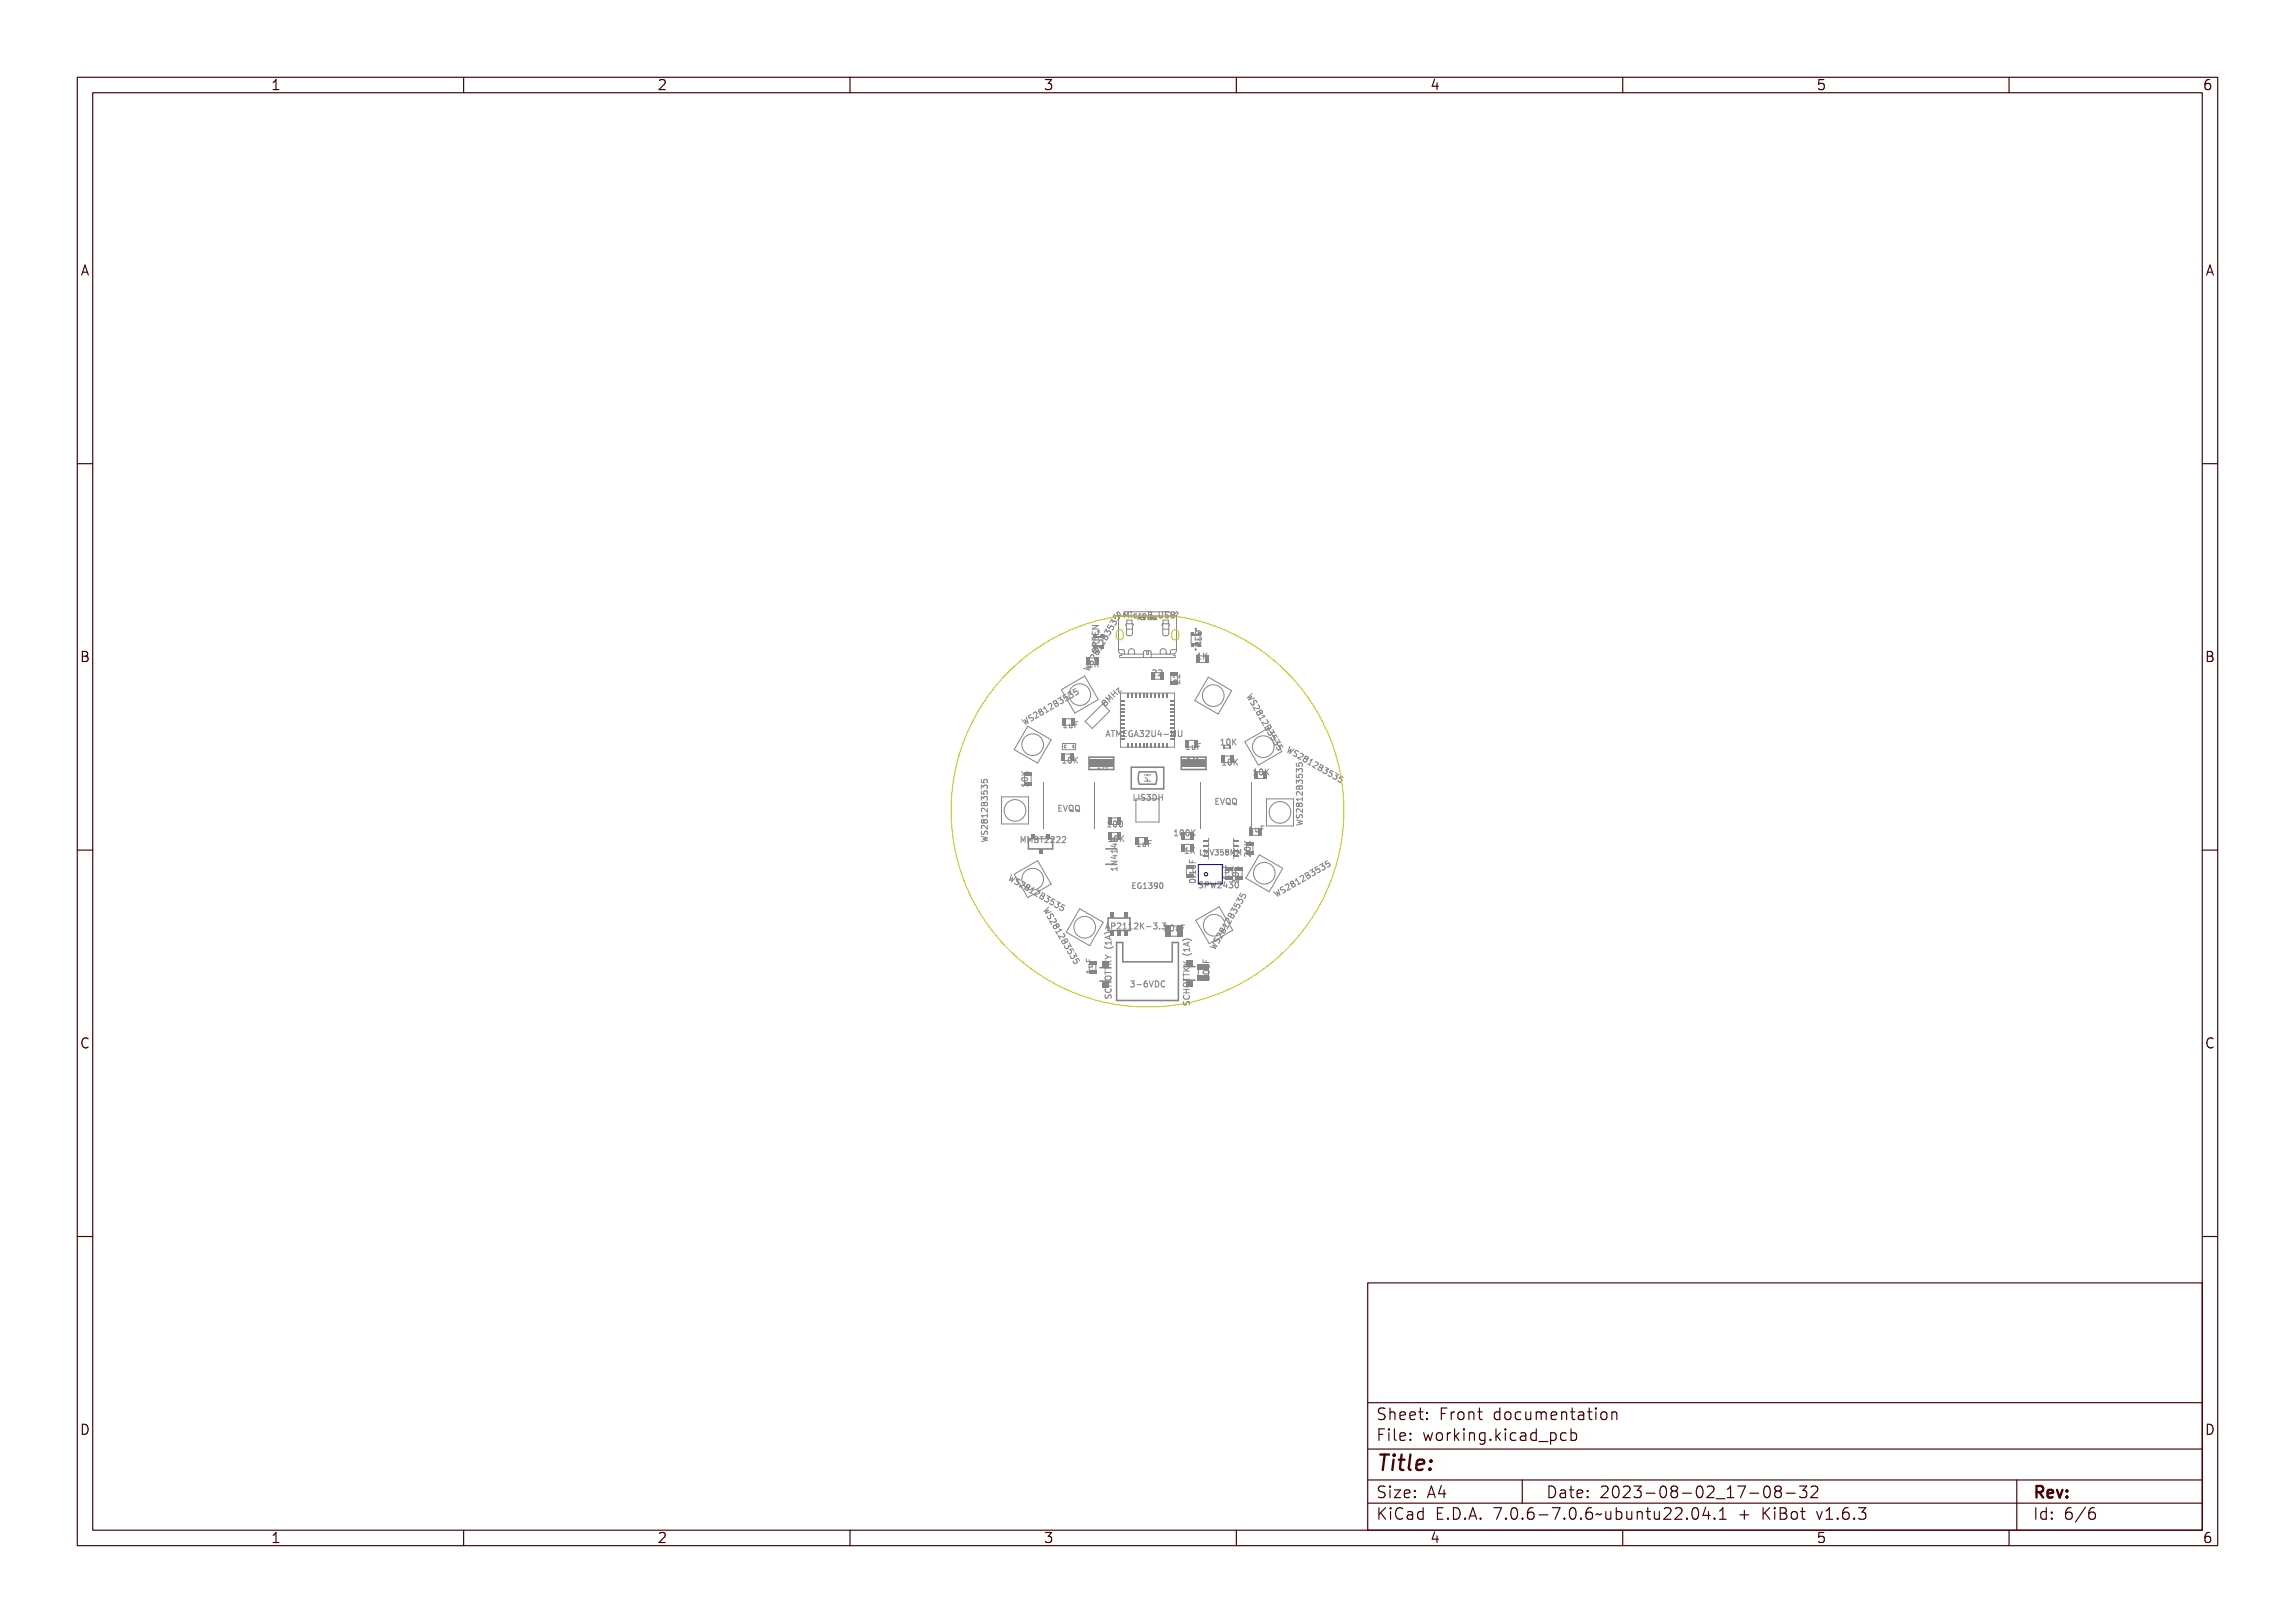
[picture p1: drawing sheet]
<svg xmlns="http://www.w3.org/2000/svg" width="297mm" height="210mm" viewBox="0 0 297 210" stroke-linecap="round" stroke-linejoin="round" font-family="sans-serif">
<defs><g id="words">
<text font-size="2.7" fill="#480000" x="178" y="190.3">Title:</text>
<g font-size="2" fill="#480000">
<text x="178" y="183.7">Sheet: Front documentation</text>
<text x="178" y="186.5">File: working.kicad_pcb</text>
<text x="178" y="193.9">Size: A4</text>
<text x="178" y="196.6">KiCad E.D.A. 7.0.6-7.0.6~ubuntu22.04.1 + KiBot v1.6.3</text>
<text x="200" y="193.9">Date: 2023-08-02_17-08-32</text>
<text x="263" y="196.6">Id: 6/6</text>
<text x="263" y="193.9">Rev:</text>
</g>
<g font-size="1.7" fill="#480000">
<text x="35" y="11.7">1</text>
<text x="85" y="11.7">2</text>
<text x="135" y="11.7">3</text>
<text x="185" y="11.7">4</text>
<text x="235" y="11.7">5</text>
<text x="285" y="11.7">6</text>
<text x="10.5" y="35.7">A</text>
<text x="285.5" y="35.7">A</text>
<text x="10.5" y="85.6">B</text>
<text x="285.5" y="85.6">B</text>
<text x="10.5" y="135.7">C</text>
<text x="285.5" y="135.7">C</text>
<text x="10.5" y="185.6">D</text>
<text x="285.5" y="185.6">D</text>
<text x="35" y="199.7">1</text>
<text x="85" y="199.7">2</text>
<text x="135" y="199.7">3</text>
<text x="185" y="199.7">4</text>
<text x="235" y="199.7">5</text>
<text x="285" y="199.7">6</text>
</g>
<g font-size="1" fill="#848484">
<text x="145.9" y="80">MicroB USB</text>
<text x="140.8" y="86.3">1K</text>
<text x="149.3" y="87.5">22</text>
<text x="155.1" y="85.3">1K</text>
<text x="137.5" y="94.2">1uF</text>
<text x="143" y="95.3">ATMEGA32U4-MU</text>
<text x="161.3" y="90" transform="rotate(60 161.3 90)">WS2812B3535</text>
<text x="133" y="101.5" transform="rotate(-90 133 101.5)">10K</text>
<text x="137.3" y="98.8">10K</text>
<text x="141.8" y="99.5">1M</text>
<text x="153.3" y="97">1uF</text>
<text x="153.9" y="98.8">1M</text>
<text x="157.8" y="96.4">10K</text>
<text x="158" y="99">10K</text>
<text x="162.5" y="100.3">10K</text>
<text x="166.4" y="97.2" transform="rotate(30 166.4 97.2)">WS2812B3535</text>
<text x="127.8" y="107.5" transform="rotate(-90 127.8 107.5)">WS2812B3535</text>
<text x="137.4" y="105">EVQQ</text>
<text x="143.2" y="107">100</text>
<text x="146.5" y="103.6">LIS3DH</text>
<text x="157.7" y="104.1">EVQQ</text>
<text x="161.8" y="107.7">1uF</text>
<text x="130.4" y="113.8" transform="rotate(30 130.4 113.8)">WS2812B3535</text>
<text x="133.1" y="109.1">MMBT2222</text>
<text x="143.3" y="108.9">10K</text>
<text x="144.6" y="112.8" transform="rotate(-90 144.6 112.8)">1N4148</text>
<text x="147" y="109.6">1uF</text>
<text x="152.4" y="108.2">100K</text>
<text x="153.2" y="110.5">1K</text>
<text x="160.3" y="113.8" transform="rotate(-90 160.3 113.8)">10K</text>
<text x="161.8" y="110.5" transform="rotate(-90 161.8 110.5)">20K</text>
<text x="146.4" y="115">EG1390</text>
<text x="156.1" y="114.9">SPW2430</text>
<text x="141.4" y="125.8" transform="rotate(-90 141.4 125.8)">1uF</text>
<text x="143" y="120.2">AP2112K-3.3</text>
<text x="150.9" y="120.5">10uF</text>
<text x="147.1" y="127.7">3-6VDC</text>
<text x="154" y="129.5" transform="rotate(-90 154 129.5)">SCHOTTKY (1A)</text>
</g>
<text font-size="1" fill="#c2c200" x="140.9" y="87" transform="rotate(-60 140.9 87)">WS2812B3535</text>
<text font-size=".9" fill="#848484" x="155.1" y="110.7">LMV358MM</text>
<g font-size=".5" fill="#848484">
<text x="147.4" y="80.2">PCB EDGE</text>
<text x="137.7" y="96.8">C</text>
<text x="138.8" y="96.8">E</text>
</g>
<g font-size=".3" fill="#848484">
<text x="142.1" y="81.8">C</text>
<text x="154.6" y="81.6">C</text>
<text x="142.1" y="84.4">A</text>
<text x="154.6" y="84.2">A</text>
</g>
</g></defs>
<g fill="none" stroke="#848484" stroke-width=".13">
<path d="M144.2 79.5l-.2 .3 .3 .3 .2-.4 .3 .2v.1l-.2 .2M145.8 79.7l-.3-.5v.8M146 79.2h.1l.1 .4 .2-.4h.1v.8h-.1v-.7l-.1 .4h-.1l-.2-.4v.7zM146.7 79.4h.2v.5h.2v.1h-.5v-.1h.2v-.4zM146.8 79.2h.1v.1h-.1zM147.3 79.5l.3-.1 .1 .1a.21 .21 0 0 0-.3 .1 .21 .21 0 0 0 0 .2 .21 .21 0 0 0 .3 .1v.1a.3 .3 0 0 1-.4-.1 .3 .3 0 0 1 0-.4zM147.5 79.9h.1a.11 .11 0 0 1 .1 .1 .11 .11 0 0 1-.2 .1v.1zM147.5 79.9l.1 .1h-.1zM147.7 79.9h.2a.12 .12 0 0 0-.1 .1 .12 .12 0 0 0 .1 .1v.1a.17 .17 0 0 1-.2-.1 .17 .17 0 0 1 0-.2zM148 79.4l.1 .1a.15 .15 0 0 1 .2-.1 .15 .15 0 0 1 .1 .1 .19 .19 0 0 0-.2 0 .19 .19 0 0 0-.1 .2v.3h-.1zM148 79.9h.2v.3h-.2zM148 79.9l.1 .1h-.1z"/>
<path d="M148.5 79.9h.2h-.1v.1h.1h-.1v.2h.1h-.2zM148.6 79.5h.1a.19 .19 0 0 1 .2 .2 .19 .19 0 0 1-.3 .2zM148.8 79.9a.17 .17 0 0 1 .2 .1 .17 .17 0 0 1-.2 .2zM148.9 79.9a.13 .13 0 0 1 .1 .1 .13 .13 0 0 1-.1 .2zM149.1 79.9h.2a.12 .12 0 0 0-.2 .1 .14 .14 0 0 0 .2 .2l-.1-.2h.1v.2a.16 .16 0 0 1-.2-.1 .16 .16 0 0 1 0-.2zM149.1 79.2h.3a.19 .19 0 0 1 .2 .1 .19 .19 0 0 1-.1 .3 .21 .21 0 0 1 .1 .2 .21 .21 0 0 1-.2 .2h-.3zM149.2 79.6h.2a.14 .14 0 0 1 .1 .2 .14 .14 0 0 1-.1 .1h-.2zM149.2 79.3h.2a.12 .12 0 0 1 .1 .1 .12 .12 0 0 1-.1 .1h-.2zM149.4 79.9h.2h-.2v.1h.2h-.2v.2h.2h-.2zM150.4 79.2h.1v.5a.14 .14 0 0 0 .1 .2 .14 .14 0 0 0 .2-.2v-.5h.1v.5a.25 .25 0 0 1-.3 .3 .25 .25 0 0 1-.2-.3zM151.1 79.3l.2-.1h.2l-.1 .1a.15 .15 0 0 0-.2 0 .15 .15 0 0 0-.1 .1 .15 .15 0 0 0 .2 .1 .24 .24 0 0 1 .1 .4 .24 .24 0 0 1-.4-.1 .18 .18 0 0 0 .3 .1 .18 .18 0 0 0 0-.2 .25 .25 0 0 1-.3-.1 .25 .25 0 0 1 .1-.3zM151.6 79.2h.3a.19 .19 0 0 1 .2 .1 .19 .19 0 0 1-.1 .3 .21 .21 0 0 1 .1 .2 .21 .21 0 0 1-.2 .2h-.3z"/>
<path d="M151.8 79.6h.1a.14 .14 0 0 1 .1 .2 .14 .14 0 0 1-.1 .1h-.1zM151.8 79.3h.1a.12 .12 0 0 1 .1 .1 .12 .12 0 0 1-.1 .1h-.1zM132.1 93.2h.1l.4 .5-.1-.4 .1-.1 .2 .3-.2-.5 .1-.1 .3 .7-.1 .1-.3-.4 .1 .5h-.1zM132.3 99.7l.3 .3 .4-.3v.1l-.4 .2 .4 .1v.1h-.7v-.1h.3l-.3-.3zM132.8 92.8l.2 .7-.4-.4 .2 .6-.6-.6M132.9 92.8l.2-.1v.1a.15 .15 0 0 0-.2 .1 .15 .15 0 0 0 .2 .1 .24 .24 0 0 1 .3 .1 .24 .24 0 0 1 0 .3 .24 .24 0 0 1-.3 0 .17 .17 0 0 0 .2 0 .17 .17 0 0 0-.1-.3 .24 .24 0 0 1-.3 0 .24 .24 0 0 1 0-.3zM133.4 92.5a.26 .26 0 0 1 .4 0 .26 .26 0 0 1 0 .4l-.1 .2 .3-.2 .1 .1-.4 .2v-.4a.19 .19 0 0 0-.1-.3 .19 .19 0 0 0-.2 .2zM133.4 92.5l-.3 .2 .1 .2h.4l.1 .1v.2l-.3 .1M133.7 92.3l.2-.2 .3 .2-.2 .7 .5-.3M134 92.2a.2 .2 0 0 1 .2-.1 .2 .2 0 0 1 .1 .3 .22 .22 0 0 1 .2 .2 .22 .22 0 0 1-.3 .2 .22 .22 0 0 1-.1-.3l-.2-.1zM134.4 91.9l.2-.1 .4 .6 .1-.1 .1 .1-.4 .2v-.1l.1-.1-.3-.5-.1 .1zM134.7 92.1l.1-.3h-.1h-.3v.2l.2 .1"/>
<path d="M134.7 92.1h-.1M134.7 92.1h.2l.1 .2v.1l-.2 .1h-.2v-.3v-.1M135 91.6a.26 .26 0 0 1 .4 0 .26 .26 0 0 1 0 .3l-.1 .3 .3-.2 .1 .1-.4 .2v-.4a.19 .19 0 0 0 0-.3 .19 .19 0 0 0-.3 .1zM135.1 91.7l.1-.3 .3 .7M135.5 91.3l.1-.1a.19 .19 0 0 1 .3 0 .19 .19 0 0 1 0 .3 .21 .21 0 0 1 .3 .1 .21 .21 0 0 1-.2 .3l-.2 .1zM135.6 91.3h.1a.12 .12 0 0 1 .2 0 .12 .12 0 0 1-.1 .2h-.1zM135.6 91.2l.3-.2 .2 .1-.1 .8 .4-.3M135.7 92l-.4 .2M135.7 91.6h.1a.15 .15 0 0 1 .3 0 .14 .14 0 0 1-.1 .2h-.1zM136.1 91a.21 .21 0 0 1 .2-.1 .21 .21 0 0 1 .1 .3 .23 .23 0 0 1 .3 .3 .23 .23 0 0 1-.4 .1 .18 .18 0 0 0 .2-.1 .18 .18 0 0 0 0-.2 .18 .18 0 0 0-.2 0v-.1a.15 .15 0 0 0 0-.3 .14 .14 0 0 0-.2 .2zM136.3 90.8l.2-.1h.2v.3h.1l.2 .1-.1 .2-.2 .2zM136.5 90.7l.4-.2v.1l-.2 .1 .1 .2a.25 .25 0 0 1 .3-.1 .25 .25 0 0 1 .1 .4 .25 .25 0 0 1-.4 0 .2 .2 0 0 0 .3 0 .2 .2 0 0 0-.1-.3 .2 .2 0 0 0-.3 .1z"/>
<path d="M136.7 91l-.2 .1M136.9 90.4l.4-.2-.1 .4 .2-.1 .2 .2v.2l-.4 .1M137.1 90.4a.21 .21 0 0 1 .3-.2 .21 .21 0 0 1 .1 .3 .23 .23 0 0 1 .3 .3 .23 .23 0 0 1-.4 .1 .18 .18 0 0 0 .2 0 .18 .18 0 0 0 0-.2 .18 .18 0 0 0-.2 0v-.1a.15 .15 0 0 0 0-.3 .14 .14 0 0 0-.2 .1zM137.5 98.1l.2-.1v.7h.2v.1h-.4v-.1h.1v-.6l-.1 .1zM137.6 93.5l.2-.1v.7h.2v.1h-.4v-.1h.2v-.6l-.2 .1zM137.6 90.1l.4-.2-.2 .2v.1a.25 .25 0 0 1 .4 0 .25 .25 0 0 1 .1 .3 .25 .25 0 0 1-.4 .1 .2 .2 0 0 0 .3-.1 .2 .2 0 0 0-.1-.2 .2 .2 0 0 0-.3 .1zM137.9 89.8l-.3 .2 .1 .4 .3-.2 .3 .3-.3 .2h-.1M138.1 98.1a.22 .22 0 0 1 .3 0l.1 .3a.31 .31 0 0 1-.2 .4 .45 .45 0 0 1-.2-.7zM138.2 89.7l.4-.2-.1 .3h.3l.1 .3-.4 .2M138.2 93.6h.1v.5h.1l.1-.1v-.4h.1v.6l-.1-.1a.18 .18 0 0 1-.2 .1 .18 .18 0 0 1-.1-.2zM138.2 98.1a.31 .31 0 0 1 .2 .3 .31 .31 0 0 1-.2 .3l-.1-.3zM138.6 98h.1v.4l.4-.4h.1l-.3 .3 .3 .5h-.1l-.3-.4-.1 .4h-.1z"/>
<path d="M138.8 93.4h.5v.1h-.4v.3h.3h-.3v.4h-.1zM139.2 89.1l-.3 .2 .1 .3 .3-.2 .2 .3v.1l-.3 .1M140.5 86.1l.6 .4v.1l-.5-.1 .4 .3-.1 .1-.7-.3v-.1l.6 .3-.3-.3 .1-.1 .4 .1-.5-.3zM140.7 85.7h.1a.15 .15 0 0 0-.1 .2 .15 .15 0 0 0 .2 .1 .24 .24 0 0 1 .3-.1 .24 .24 0 0 1 .2 .2 .24 .24 0 0 1-.3 .2 .17 .17 0 0 0 .2-.2 .17 .17 0 0 0-.2-.1 .25 .25 0 0 1-.4 .1 .25 .25 0 0 1 0-.4zM141 85.2a.33 .33 0 0 1 .5 .4v.1l.2-.3-.2 .4-.2-.4a.19 .19 0 0 0-.2-.1 .19 .19 0 0 0-.1 .2h-.1zM141.3 84.6h.3v.2a.22 .22 0 0 1 .4 .1 .22 .22 0 0 1-.2 .3 .22 .22 0 0 1-.3-.2 .2 .2 0 0 1-.3-.1 .2 .2 0 0 1 .1-.3zM141.4 82.1h.1v.3h.2v-.3h.1v.3h.3v-.3h.1v.4h-.8zM141.4 81.4h.1v.4h.2v-.3h.1v.3h.3v-.4h.1v.5h-.8zM141.4 80.8h.8v.1l-.7 .3h.7v.1h-.8v-.1l.6-.3h-.6zM141.4 83.3h.1v.2a.3 .3 0 0 0 .3 .2 .3 .3 0 0 0 .3-.3h-.2v.1h-.1v-.2h.3a.35 .35 0 0 1 0 .5 .35 .35 0 0 1-.5 0l-.2-.2zM141.5 82.8l.2-.1 .1 .2 .4-.3v.1l-.4 .3v.1h.4v.1h-.8zM141.5 82.9h.2l.1 .2h-.3z"/>
<path d="M141.6 84.1l.6 .3 .1-.1h.1l-.2 .4h-.1l.1-.2-.5-.3-.1 .2h-.1zM141.9 83.6a.33 .33 0 0 1 .5 .3v.2l.2-.3h.1l-.3 .4-.1-.4a.19 .19 0 0 0-.3-.2 .19 .19 0 0 0-.1 .3h-.1zM142.3 83h.2l.1 .2a.21 .21 0 0 1 .3 0 .21 .21 0 0 1 0 .3l-.1 .2-.7-.4zM142.3 83.1l.2 .1-.1 .2-.2-.1zM142.6 82.5h.2l.1 .2a.23 .23 0 0 1 .3 .1 .23 .23 0 0 1-.2 .3 .18 .18 0 0 0 .2-.2 .18 .18 0 0 0-.2-.2 .18 .18 0 0 0-.2 .2v-.2a.15 .15 0 0 0-.1-.2 .18 .18 0 0 0-.2 .3h-.1zM142.6 83.2l.2 .1-.1 .2-.2-.1zM142.7 90.8a.19 .19 0 0 1 .2-.1 .19 .19 0 0 1 .1 .3 .22 .22 0 0 1 .3 .1 .22 .22 0 0 1-.2 .3 .22 .22 0 0 1-.2-.3 .19 .19 0 0 1-.3-.1 .19 .19 0 0 1 .1-.2zM142.9 81.9h.1l-.1 .3 .1 .1a.25 .25 0 0 1 .3-.3 .25 .25 0 0 1 .2 .3 .25 .25 0 0 1-.2 .2 .2 .2 0 0 0 .2-.2 .2 .2 0 0 0-.3-.1 .2 .2 0 0 0-.1 .2l-.4-.2zM142.9 90.5l.1-.1 .4 .2-.2-.4 .1-.1 .6 .6h-.1l-.5-.4 .2 .3v.1l-.4-.2 .5 .5h-.1zM143 90.9v-.3h-.2l-.2 .2 .1 .1 .2 .1M143 90.9l-.1 .1M143 90.9h.2l.1 .1v.2l-.2 .1h-.1l-.1-.2v-.1"/>
<path d="M143.2 81.4h.2l.1 .2a.23 .23 0 0 1 .4 .1 .23 .23 0 0 1-.3 .3 .18 .18 0 0 0 .2-.1 .18 .18 0 0 0-.1-.2 .18 .18 0 0 0-.3 .1v-.1a.15 .15 0 0 0-.1-.2 .15 .15 0 0 0-.1 .2h-.1zM143.3 94.6h.1l.3 .7h-.2v-.2h-.3v.2h-.1zM143.4 94.7l.1 .4h-.3zM143.4 90h.1l.2 .2 .2-.2-.2-.2v-.1l.6 .5-.1 .1-.2-.2-.2 .2 .2 .2-.1 .1zM143.6 80.8l-.1 .3 .1 .1a.25 .25 0 0 1 .3-.2 .25 .25 0 0 1 .2 .2 .25 .25 0 0 1-.2 .3 .2 .2 0 0 0 .2-.3 .2 .2 0 0 0-.2-.1 .2 .2 0 0 0-.2 .2l-.3-.2zM143.7 94.6h.6v.1h-.3v.6h-.1v-.6h-.2zM143.7 89.6l.6 .6M144 80.5l-.1-.4-.3 .4M144 90.5l-.5-.6 .2 .6-.6-.2 .6 .5M144.1 89.3l.5 .6M144.1 80.4l.2-.1 .1 .1M144.3 89.4l.1 .6 .3-.2-.3 .3-.1-.6-.2 .3-.1-.1z"/>
<path d="M144.3 89.6l-.3 .3M144.3 94.6h.2l.1 .4 .1-.4h.2v.7h-.1v-.6l-.2 .4-.2-.4v.6h-.1zM144.5 89.3l.2-.3 .1 .7 .3-.3M145 94.6h.5v.1h-.4v.2h.4v.1h-.4v.3h.4h-.5zM145.7 94.7l.3-.1h.1v.1h-.1a.3 .3 0 0 0-.3 .3 .3 .3 0 0 0 .3 .2v-.2h-.1h.2v.3a.35 .35 0 0 1-.4 0 .35 .35 0 0 1-.1-.5zM146.4 94.6h.2l.2 .7h-.1l-.1-.2h-.2l-.1 .2h-.1zM146.5 94.7l.1 .4h-.2zM146.9 94.6a.23 .23 0 0 1 .4 0 .23 .23 0 0 1-.1 .3 .24 .24 0 0 1 .1 .4 .24 .24 0 0 1-.4-.1 .18 .18 0 0 0 .2 .1 .18 .18 0 0 0 .1-.2 .18 .18 0 0 0-.2-.1v-.1a.15 .15 0 0 0 .2-.1 .15 .15 0 0 0 0-.2 .15 .15 0 0 0-.2 .1zM147.5 94.6a.28 .28 0 0 1 .4 .1 .28 .28 0 0 1-.1 .4l-.2 .2h.4h-.5l.2-.3a.2 .2 0 0 0 .1-.3 .2 .2 0 0 0-.3 0zM148 80l.1 .2h-.1zM148.1 94.6h.1v.5a.14 .14 0 0 0 .2 .2 .14 .14 0 0 0 .1-.2v-.5h.1v.5a.25 .25 0 0 1-.2 .3 .25 .25 0 0 1-.3-.3zM149.1 94.6h.1v.5h.1l-.1 .2h-.1v-.1h-.4z"/>
<path d="M149.1 94.7v.4h-.3zM149.5 95h.3v.1h-.3zM150 94.6h.1l.2 .4 .1-.4h.1v.7h-.1v-.6l-.1 .4h-.1l-.1-.4v.6h-.1zM150.7 94.6h.1v.5a.14 .14 0 0 0 .1 .2 .14 .14 0 0 0 .1-.2v-.5h.1v.5a.25 .25 0 0 1-.2 .3 .25 .25 0 0 1-.2-.3zM151.6 95.3v-.8l.3 .6 .2-.6v.8M152 88.1a.49 .49 0 0 1 .6 .3v-.3h.1v.4l-.3-.2a.2 .2 0 0 0-.3-.1 .2 .2 0 0 0 0 .3h-.1l-.1-.1zM152 87.5a.49 .49 0 0 1 .6 .3v-.4h.1v.5l-.3-.2a.2 .2 0 0 0-.3-.1 .2 .2 0 0 0 0 .3h-.1l-.1-.2zM152.5 94.5v.7l.1 .1h.2l.1-.1v-.7M152.7 88v.5l-.6-.5-.2 .1 .1 .3M152.7 87.2v.5l-.6-.5-.2 .2 .1 .3M153.5 96.3l.2-.1v.7h.2v.1h-.4v-.1h.1v-.6l-.1 .1zM153.7 98.8h.4"/>
<path d="M153.8 98.2h-.1M154.1 96.4h.1v.5h.1l.1-.1v-.4h.1v.6h-.1v-.1a.18 .18 0 0 1-.2 .1 .18 .18 0 0 1-.1-.2zM154.7 82.4v.4h.8v-.4M154.7 96.2h.5v.1h-.4v.2h.3v.1h-.3v.4h-.1zM154.7 81.8a.42 .42 0 0 1 .5-.1 .42 .42 0 0 1 .3 .4h-.8zM154.7 82.6h.1v.4h.2v-.4h.1v.4h.3v-.4h.1v.5h-.8zM154.8 83.3h.2l.1 .1 .4-.2v.1l-.3 .2v.1h.3v.1h-.8zM154.8 82h.1a.39 .39 0 0 1 .5 0 .39 .39 0 0 1 .1 .5h-.8zM154.9 83.4h.2v.2h-.3zM154.9 82.1h.4l.1 .3h-.6zM155.1 82.5v.3M155.1 83.6v-.4h-.3l-.1 .4h.8"/>
<path d="M155.5 83.1l-.4 .3M158 95.7h.2v.6h.2v.1h-.4v-.1h.1v-.5h-.1zM158.2 98.3h.2v.6h.2v.1h-.4v-.1h.1v-.5h-.1zM158.6 95.8a.22 .22 0 0 1 .3 0l.1 .3a.31 .31 0 0 1-.2 .3 .45 .45 0 0 1-.2-.6zM158.7 95.8a.31 .31 0 0 1 .2 .2 .31 .31 0 0 1-.2 .3l-.1-.2zM158.8 98.4a.22 .22 0 0 1 .3 0l.1 .3a.31 .31 0 0 1-.2 .3 .45 .45 0 0 1-.2-.6zM158.9 98.4a.31 .31 0 0 1 .2 .3 .31 .31 0 0 1-.2 .2l-.1-.2zM159.2 95.7h.1v.3l.3-.3h.1l-.3 .3 .3 .4h-.1l-.3-.4v.4h-.1zM159.3 98.3h.1v.3l.4-.3h.1l-.3 .3 .3 .4h-.1l-.3-.3-.1 .3h-.1zM161.3 90.1l.6-.4h.1l-.5 .4 .4-.1v.1l-.3 .3 .6-.3v.1l-.7 .3v-.1l.3-.3-.4 .1zM161.6 90.6h.1a.17 .17 0 0 0 .1 .2 .17 .17 0 0 0 .2-.1 .24 .24 0 0 1 0-.3 .24 .24 0 0 1 .3 0 .24 .24 0 0 1 .1 .3v-.1a.15 .15 0 0 0-.1-.2 .15 .15 0 0 0-.2 .2 .26 .26 0 0 1-.2 .4 .26 .26 0 0 1-.3-.4zM161.9 91.2h.4a.19 .19 0 0 0 .3-.1 .19 .19 0 0 0-.1-.2 .25 .25 0 0 1 .2 .3 .25 .25 0 0 1-.4 .1l-.2-.1 .1 .3v.1z"/>
<path d="M162.3 99.7h-.1M162.3 91.7l.2-.1h.2a.2 .2 0 0 1 .2-.2 .2 .2 0 0 1 .1 .3 .2 .2 0 0 1-.3 .1 .24 .24 0 0 1-.3 .3 .24 .24 0 0 1-.1-.4zM162.6 92.3h.1v.1l.5-.3-.1-.1 .1-.1 .2 .3-.6 .3 .1 .1-.1 .1zM162.6 99.6l.3-.1v.7h.2v.1h-.5v-.1h.2v-.6l-.2 .1zM162.9 92.8h.4a.19 .19 0 0 0 .3 0 .19 .19 0 0 0-.2-.3 .25 .25 0 0 1 .2 .3 .25 .25 0 0 1-.4 .1l-.2-.1 .2 .3-.1 .1zM163.2 93.3l.6-.3 .1 .2a.19 .19 0 0 1 .1 .2 .19 .19 0 0 1-.3 0 .21 .21 0 0 1-.2 .3 .21 .21 0 0 1-.2-.2zM163.3 99.6a.22 .22 0 0 1 .3 0l.1 .3a.31 .31 0 0 1-.3 .4 .45 .45 0 0 1-.1-.7zM163.3 93.4l.2-.2 .1 .2a.14 .14 0 0 1 0 .2 .14 .14 0 0 1-.2-.1zM163.4 99.6a.31 .31 0 0 1 .2 .3 .31 .31 0 0 1-.2 .3l-.1-.3zM163.5 93.9l.1-.1a.18 .18 0 0 0 0 .3 .18 .18 0 0 0 .3-.1 .18 .18 0 0 0 0-.2h.1a.14 .14 0 0 0 .2 0 .14 .14 0 0 0-.1-.2 .2 .2 0 0 1 .2 .2 .2 .2 0 0 1-.3 .1 .25 .25 0 0 1-.3 .3 .25 .25 0 0 1-.2-.3zM163.6 93.2l.2-.1 .1 .1a.12 .12 0 0 1-.1 .2 .12 .12 0 0 1-.1-.1zM163.8 94.4h.1a.2 .2 0 0 0 .1 .2 .2 .2 0 0 0 .3-.1 .2 .2 0 0 0-.2-.2l.4-.2 .2 .3h-.1l-.2-.2-.1 .1a.28 .28 0 0 1-.2 .4 .28 .28 0 0 1-.3-.3z"/>
<path d="M163.8 99.5h.1v.4l.3-.4h.2l-.3 .4 .3 .4h-.2l-.2-.4-.1 .4h-.1zM164.1 94.9h.1a.18 .18 0 0 0 0 .2 .18 .18 0 0 0 .3 0 .18 .18 0 0 0 0-.2h.1a.14 .14 0 0 0 .2 0 .14 .14 0 0 0-.1-.2v-.1a.2 .2 0 0 1 .2 .3 .2 .2 0 0 1-.3 .1 .25 .25 0 0 1-.3 .3 .25 .25 0 0 1-.2-.4zM164.4 95.5l.1-.1a.2 .2 0 0 0 .1 .3 .2 .2 0 0 0 .3-.1 .2 .2 0 0 0-.1-.3l.3-.2 .2 .4h-.1l-.1-.2-.2 .1a.28 .28 0 0 1-.1 .4 .28 .28 0 0 1-.4-.3zM164.8 96.2l.3 .2 .2-.2M165.2 96.7l.1 .3h.1l.3-.2-.2-.3 .4-.1 .1 .3M165.4 95.7l.3 .4-.4-.1M166.8 96.6h.1l-.3 .6 .3-.3h.1l-.2 .4 .4-.5 .1 .1-.5 .6-.1-.1 .2-.4-.3 .3h-.1zM167.3 97a.23 .23 0 0 1 .3 0 .23 .23 0 0 1 .1 .2 .15 .15 0 0 0-.2-.1 .15 .15 0 0 0-.1 .2 .24 .24 0 0 1 .1 .3 .24 .24 0 0 1-.3 .1 .24 .24 0 0 1-.1-.2 .19 .19 0 0 0 .1 .2 .19 .19 0 0 0 .2-.2 .19 .19 0 0 0-.1-.2zM167.9 97.3a.27 .27 0 0 1 .3 .2 .27 .27 0 0 1-.3 .3l-.2 .1 .3 .1-.1 .1-.4-.2 .4-.2a.19 .19 0 0 0 .2-.2 .19 .19 0 0 0-.3-.2zM168.4 97.6a.21 .21 0 0 1 .4 .1 .21 .21 0 0 1-.2 .3 .22 .22 0 0 1-.2 .3 .22 .22 0 0 1-.3-.1 .22 .22 0 0 1 .3-.3l-.1-.1zM169 97.9l.3 .1-.4 .6 .2 .1h-.1l-.3-.2h.1l.3-.5h-.1zM169.5 98.2a.27 .27 0 0 1 .3 .3 .27 .27 0 0 1-.3 .2l-.2 .1 .3 .2h-.1l-.4-.2 .5-.2a.19 .19 0 0 0 .1-.2 .19 .19 0 0 0-.2-.1z"/>
<path d="M170 98.9h.1a.14 .14 0 0 1 0 .2 .14 .14 0 0 1-.2 .1l-.1-.1zM170.1 98.5l.3 .2-.1 .2h-.1a.21 .21 0 0 1 0 .3 .21 .21 0 0 1-.3 0l-.2-.1zM170.1 98.6l.1 .1a.12 .12 0 0 1 .1 .1 .12 .12 0 0 1-.2 .1l-.1-.1zM170.6 98.8a.23 .23 0 0 1 .3 .2 .23 .23 0 0 1-.2 .2 .23 .23 0 0 1-.1 .4 .23 .23 0 0 1-.3-.3 .18 .18 0 0 0 .1 .2 .18 .18 0 0 0 .2-.1 .18 .18 0 0 0-.1-.2l.1-.1a.15 .15 0 0 0 .2-.1 .15 .15 0 0 0-.2-.1zM171.2 99.1l.3 .2v.1l-.3-.2-.1 .2a.25 .25 0 0 1 .2 .3 .25 .25 0 0 1-.2 .2 .25 .25 0 0 1-.3-.3 .2 .2 0 0 0 .2 .2 .2 .2 0 0 0 .2-.2 .2 .2 0 0 0-.2-.2zM171.7 99.4a.23 .23 0 0 1 .3 .2 .23 .23 0 0 1-.2 .3 .23 .23 0 0 1-.2 .3 .23 .23 0 0 1-.2-.3 .18 .18 0 0 0 .1 .3 .18 .18 0 0 0 .2-.2 .18 .18 0 0 0-.1-.2h.1a.15 .15 0 0 0 .2-.2 .15 .15 0 0 0-.2-.1zM172.2 99.7l.4 .2-.1 .1-.2-.1-.1 .1a.25 .25 0 0 1 .2 .3 .25 .25 0 0 1-.3 .2 .25 .25 0 0 1-.2-.2 .2 .2 0 0 0 .2 .2 .2 .2 0 0 0 .2-.3 .2 .2 0 0 0-.2-.1zM127 108.2l.8 .2-.6 .2 .6 .1-.8 .2M127 107.8l.1 .2 .3-.2M127.1 106.9l.7 .1v.1l-.4 .1 .4 .1v.1l-.7 .1v-.1h.6l-.4-.1v-.1l.4-.1-.6-.1zM127.1 104.6h.6v-.1h.1v.4h-.1v-.2h-.6l.1 .2h-.1zM127.1 102.1v.2h.2a.28 .28 0 0 1 .4-.3 .28 .28 0 0 1 .1 .5h-.1a.2 .2 0 0 0 0-.3 .2 .2 0 0 0-.2 0 .2 .2 0 0 0-.1 .2h-.3z"/>
<path d="M127.1 100.8v.3h.2a.28 .28 0 0 1 .4-.3 .28 .28 0 0 1 .1 .4h-.1a.2 .2 0 0 0 0-.3 .2 .2 0 0 0-.2 0 .2 .2 0 0 0-.1 .3h-.3zM127.1 106.4h.1a.16 .16 0 0 0-.1 .3 .16 .16 0 0 0 .3-.1 .24 .24 0 0 1 .2-.2 .24 .24 0 0 1 .2 .1 .24 .24 0 0 1-.1 .3 .18 .18 0 0 0 .1-.2 .18 .18 0 0 0-.3-.1 .25 .25 0 0 1-.3 .3 .25 .25 0 0 1-.1-.4zM127.1 105.2l.2-.1 .1 .2a.22 .22 0 0 1 .3-.1 .22 .22 0 0 1 0 .3 .22 .22 0 0 1-.3-.1 .21 .21 0 0 1-.3 .1 .21 .21 0 0 1 0-.3zM127.1 105.8a.48 .48 0 0 1 .6 .3v-.4h.1v.5l-.4-.3a.18 .18 0 0 0-.3 0 .18 .18 0 0 0 .1 .3h-.1l-.1-.2zM127.1 103.9a.48 .48 0 0 1 .6 .3v-.3h.1v.4l-.4-.2a.18 .18 0 0 0-.3-.1 .18 .18 0 0 0 .1 .3h-.1l-.1-.1zM127.1 102.7l.2-.1 .1 .2a.23 .23 0 0 1 .4-.1 .23 .23 0 0 1-.1 .4 .18 .18 0 0 0 .1-.2 .18 .18 0 0 0-.2-.1 .18 .18 0 0 0-.2 .2 .15 .15 0 0 0-.1-.2 .15 .15 0 0 0-.2 0 .15 .15 0 0 0 0 .2v.1zM127.1 101.5l.2-.1 .1 .1a.23 .23 0 0 1 .4 0 .23 .23 0 0 1-.1 .3 .18 .18 0 0 0 .1-.2 .18 .18 0 0 0-.2-.1 .18 .18 0 0 0-.2 .2 .15 .15 0 0 0-.1-.2 .15 .15 0 0 0-.2 .1 .15 .15 0 0 0 0 .2zM127.1 103.3l.2-.1 .1 .2a.21 .21 0 0 1 .3-.2 .21 .21 0 0 1 .1 .3v.2h-.7zM127.2 103.4h.1l.1 .2h-.3zM127.5 103.4h.2v.2h-.3zM127.8 107.9l-.1 .1M130.7 113.2h.1l-.2 .6 .3-.3-.1 .4 .4-.5 .1 .1-.5 .6-.1-.1 .2-.4-.4 .3z"/>
<path d="M131.3 113.6a.23 .23 0 0 1 .3 0 .23 .23 0 0 1 .1 .2h-.1a.15 .15 0 0 0-.2-.1 .15 .15 0 0 0 0 .2 .24 .24 0 0 1 .1 .3 .24 .24 0 0 1-.3 .1 .24 .24 0 0 1-.2-.2 .19 .19 0 0 0 .2 .2 .19 .19 0 0 0 .2-.2 .19 .19 0 0 0-.2-.2zM131.9 113.9a.27 .27 0 0 1 .3 .2 .27 .27 0 0 1-.3 .3l-.3 .1 .3 .1v.1l-.4-.2 .4-.2a.19 .19 0 0 0 .2-.2 .19 .19 0 0 0-.3-.1zM132.1 109v-.7l.3 .5 .3-.5v.7M132.3 101.1h.6v-.1h.1v.4h-.1v-.2h-.5v.2h-.1zM132.3 100.4l.3-.1a.31 .31 0 0 1 .4 .3 .44 .44 0 0 1-.4 .2 .44 .44 0 0 1-.4-.2zM132.3 100.5a.34 .34 0 0 1 .6 .2 .34 .34 0 0 1-.6-.2zM132.4 114.2a.21 .21 0 0 1 .3 .1 .21 .21 0 0 1-.2 .3 .22 .22 0 0 1-.1 .3 .22 .22 0 0 1-.3-.1 .22 .22 0 0 1 .3-.3l-.1-.1zM132.4 101.7v.1M133 101.3v.5M133 114.5l.2 .1-.3 .6 .1 .1-.4-.2h.1h.1l.3-.5h-.2zM133.1 108.3h.2l.1 .4 .1-.4h.2v.8h-.1v-.7l-.1 .4h-.1l-.2-.4v.7h-.1zM133.5 114.8a.27 .27 0 0 1 .3 .3 .27 .27 0 0 1-.3 .2l-.2 .1 .3 .2-.1 .1-.4-.3 .4-.2a.19 .19 0 0 0 .2-.2 .19 .19 0 0 0-.3-.1z"/>
<path d="M133.8 108.3h.1l.1 .4 .2-.4h.1v.8h-.1v-.7l-.1 .4h-.1l-.1-.4v.7h-.1zM133.9 115.5h.1a.14 .14 0 0 1 .1 .2 .14 .14 0 0 1-.2 .1l-.1-.1zM134 115.1l.4 .2-.1 .2-.1 .1a.21 .21 0 0 1 0 .3 .21 .21 0 0 1-.3-.1l-.2-.1zM134.1 115.2l.1 .1a.12 .12 0 0 1 .1 .1 .12 .12 0 0 1-.2 .1l-.1-.1zM134.4 108.3h.3a.18 .18 0 0 1 .2 .1 .18 .18 0 0 1-.1 .3 .21 .21 0 0 1 .1 .2 .21 .21 0 0 1-.2 .2h-.3zM134.5 108.7h.2a.14 .14 0 0 1 .1 .1 .14 .14 0 0 1-.1 .2h-.2zM134.5 108.4h.2a.12 .12 0 0 1 .1 .1 .12 .12 0 0 1-.1 .1h-.2zM134.6 115.4a.23 .23 0 0 1 .3 .2 .23 .23 0 0 1-.2 .3 .23 .23 0 0 1-.2 .3 .23 .23 0 0 1-.2-.3 .18 .18 0 0 0 .1 .2 .18 .18 0 0 0 .2-.1 .18 .18 0 0 0-.1-.2h.1a.15 .15 0 0 0 .2-.2 .15 .15 0 0 0-.2-.1zM135 108.3h.6v.1h-.3v.7h-.1v-.7h-.2zM135 117.8l.6-.5v.1l-.4 .4 .3-.2 .1 .1-.3 .3 .6-.3v.1l-.7 .3v-.1l.3-.3-.5 .2zM135.1 115.7l.4 .2-.1 .1-.2-.2-.1 .2a.25 .25 0 0 1 .2 .3 .25 .25 0 0 1-.3 .2 .25 .25 0 0 1-.2-.3 .2 .2 0 0 0 .2 .2 .2 .2 0 0 0 .2-.2 .2 .2 0 0 0-.2-.2zM135.3 118.3l.1-.1a.17 .17 0 0 0 .1 .3 .17 .17 0 0 0 .2-.1 .24 .24 0 0 1 0-.3 .24 .24 0 0 1 .3-.1 .24 .24 0 0 1 .1 .3 .15 .15 0 0 0-.2-.2 .15 .15 0 0 0-.1 .2 .26 .26 0 0 1-.2 .3 .26 .26 0 0 1-.3-.3z"/>
<path d="M135.5 118.6l.3 .3 .2-.1-.1-.4 .1-.1h.2l.2 .3M135.6 118.8h.4a.19 .19 0 0 0 .3 0 .19 .19 0 0 0-.2-.3 .25 .25 0 0 1 .3 .4 .25 .25 0 0 1-.4 0h-.3l.2 .3h-.1zM135.7 116a.23 .23 0 0 1 .3 .2 .23 .23 0 0 1-.2 .3 .23 .23 0 0 1-.2 .3 .23 .23 0 0 1-.3-.2 .18 .18 0 0 0 .2 .2 .18 .18 0 0 0 .2-.2 .18 .18 0 0 0-.1-.2h.1a.15 .15 0 0 0 .2-.2 .15 .15 0 0 0-.2-.1zM135.7 108.3a.27 .27 0 0 1 .4 .1 .27 .27 0 0 1-.2 .4l-.1 .2h.3v.1h-.4l.2-.4a.18 .18 0 0 0 .1-.3 .18 .18 0 0 0-.3 0zM135.7 117.4l-.6 .5 .6-.1-.4 .4 .7-.2M136 119.3l.2-.1 .1 .1a.2 .2 0 0 1 .3-.2 .2 .2 0 0 1 .1 .2 .2 .2 0 0 1-.3 .1 .24 .24 0 0 1-.3 .3 .24 .24 0 0 1-.1-.4zM136.2 116.3l.4 .2-.1 .1-.2-.1-.1 .1a.25 .25 0 0 1 .2 .3 .25 .25 0 0 1-.3 .2 .25 .25 0 0 1-.2-.2 .2 .2 0 0 0 .2 .2 .2 .2 0 0 0 .2-.3 .2 .2 0 0 0-.3-.1zM136.3 120v-.1l.1 .1 .5-.2-.1-.2h.1l.1 .2-.5 .3v.2zM136.3 108.3a.27 .27 0 0 1 .4 .1 .27 .27 0 0 1-.1 .4l-.2 .2h.4v.1h-.5l.3-.4a.19 .19 0 0 0 0-.3 .19 .19 0 0 0-.3 0zM136.5 118.9l.2 .2-.1 .2-.8-.1 .3 .4M136.7 119.8l.1-.3 .1 .1 .2 .1-.1 .2h-.2M136.7 119.8l.1 .1"/>
<path d="M136.7 119.8l-.2-.1-.2 .2v.1l.1 .1 .2 .1 .2-.2v-.1M136.8 116.6l.4 .3-.4 .1M136.9 108.3a.27 .27 0 0 1 .4 .1 .27 .27 0 0 1-.1 .4l-.2 .2h.4v.1h-.5l.3-.4a.18 .18 0 0 0 0-.3 .18 .18 0 0 0-.3 0zM136.9 117l.1 .2-.1 .2M137 104.6h.3M137.4 104.2h-.4v.8h.4M137.5 104.2h.4v.1h-.3v.3h.3h-.3v.3h.3v.1h-.4zM137.5 108.3a.27 .27 0 0 1 .5 .1 .27 .27 0 0 1-.2 .4l-.1 .2h.3v.1h-.5l.3-.4a.19 .19 0 0 0 0-.3 .19 .19 0 0 0-.3 0zM137.8 117.2l-.3-.2-.2 .3 .3 .2-.1 .3-.3-.1-.1-.1M138 104.2h.1l.2 .7 .2-.7h.1l-.2 .8h-.2zM138.7 104.3a.23 .23 0 0 1 .3-.1 .23 .23 0 0 1 .2 .3v.3l-.2 .2 .1 .1-.2-.1a.45 .45 0 0 1-.2-.7zM138.9 104.3a.31 .31 0 0 1 .2 .3 .31 .31 0 0 1-.2 .3l-.1-.3z"/>
<path d="M139.4 104.3a.23 .23 0 0 1 .2-.1 .23 .23 0 0 1 .2 .3v.3l-.1 .2 .1 .1h-.1l-.2-.1a.45 .45 0 0 1-.1-.7zM139.5 104.3a.31 .31 0 0 1 .2 .3 .31 .31 0 0 1-.2 .3l-.1-.3zM143.2 119.5h.2l.2 .7h-.1l-.1-.2h-.2l-.1 .2h-.1zM143.3 106.3h.3v.6h.1v.1h-.4v-.1h.2v-.5h-.2zM143.3 119.6l.1 .4h-.2zM143.4 108.2h.3v.6h.1v.1h-.4v-.1h.2v-.5h-.2zM143.7 119.5h.2a.25 .25 0 0 1 .3 .3 .25 .25 0 0 1-.4 .1v.3h-.1zM143.8 119.6h.1a.14 .14 0 0 1 .2 .1 .14 .14 0 0 1-.2 .2h-.1zM143.8 112.4h.7v-.1h.1v.4h-.1v-.2h-.6l.1 .2h-.1zM143.8 111.6h.8v.2l-.6 .2h.6v.1h-.8v-.1l.7-.3h-.7zM143.8 111.1h.5l.1-.1v.1h.2v.1h-.2v.3h-.1l-.5-.3zM143.8 110.6h.7v-.2h.1v.4h-.1v-.1h-.6l.1 .1h-.1z"/>
<path d="M143.8 109.9h.5l.1-.1v.1h.2v.1h-.2v.3h-.1l-.5-.3zM143.9 109.2h.2l.1 .1a.22 .22 0 0 1 .3-.1 .22 .22 0 0 1 0 .4 .22 .22 0 0 1-.3-.1 .21 .21 0 0 1-.3 .1 .21 .21 0 0 1 0-.4zM143.9 106.4a.22 .22 0 0 1 .4 0v.3a.31 .31 0 0 1-.2 .3 .45 .45 0 0 1-.2-.6zM143.9 111.2h.4v.2zM143.9 110h.4v.2zM144 106.4a.31 .31 0 0 1 .2 .3 .31 .31 0 0 1-.2 .2v-.2zM144 108.3a.22 .22 0 0 1 .4 0l.1 .3a.31 .31 0 0 1-.3 .4 .45 .45 0 0 1-.2-.7zM144.2 108.3a.31 .31 0 0 1 .2 .3 .31 .31 0 0 1-.2 .3l-.1-.3zM144.3 119.5a.27 .27 0 0 1 .4 .1 .27 .27 0 0 1-.1 .4l-.2 .2h.4h-.5l.3-.3a.18 .18 0 0 0 0-.3 .18 .18 0 0 0-.3 0zM144.5 106.4a.22 .22 0 0 1 .4 0l.1 .3a.31 .31 0 0 1-.3 .3 .45 .45 0 0 1-.2-.6zM144.6 108.2h.1v.3l.3-.3h.2l-.3 .3 .3 .4h-.2l-.2-.3-.1 .3h-.1zM144.7 106.4a.31 .31 0 0 1 .2 .3 .31 .31 0 0 1-.2 .2l-.1-.2z"/>
<path d="M145 119.5h.3v.7h.1h-.4h.2v-.6h-.2zM145.6 119.5h.3v.7h.1h-.4h.2v-.6h-.2zM146.2 119.5a.27 .27 0 0 1 .4 .1 .27 .27 0 0 1-.1 .4l-.2 .2h.3h-.4l.2-.3a.18 .18 0 0 0 .1-.3 .18 .18 0 0 0-.3 0zM146.5 114.3h.4v.1h-.3v.2h.3v.1h-.3v.2h.3v.1h-.4zM146.7 102.8h.1v.7h.3v.1h-.4zM146.8 119.5h.1v.3l.3-.3h.1l-.3 .3 .3 .4h-.1l-.2-.3-.1 .3h-.1zM147.1 114.4l.2-.1h.2v.1h-.1a.27 .27 0 0 0-.3 .2 .27 .27 0 0 0 .3 .3v-.2h-.1v-.1h.2v.3a.32 .32 0 0 1-.4 0 .32 .32 0 0 1-.1-.4zM147.1 108.9l.3-.1v.7h.1v.1h-.4v-.1h.2v-.6h-.2zM147.3 102.8h.4v.1h-.2v.6h.2v.1h-.4v-.1h.1v-.6h-.1zM147.5 119.9h.3v.1h-.3zM147.7 114.3h.2v.6h.2v.1h-.4v-.1h.1v-.5h-.1zM147.7 109h.1v.4l.1 .1 .1-.1v-.4h.1v.6l-.1-.1a.18 .18 0 0 1-.2 .1 .18 .18 0 0 1-.1-.2z"/>
<path d="M147.9 102.9l.2-.1 .2 .1h-.1a.15 .15 0 0 0-.2 0 .16 .16 0 0 0 .1 .3 .24 .24 0 0 1 .2 .4 .24 .24 0 0 1-.4-.2 .18 .18 0 0 0 .2 .1 .18 .18 0 0 0 .1-.2 .24 .24 0 0 1-.3-.1 .24 .24 0 0 1 0-.3zM148.1 119.5a.23 .23 0 0 1 .3 0 .23 .23 0 0 1 0 .3 .23 .23 0 0 1 0 .4 .23 .23 0 0 1-.4-.1 .18 .18 0 0 0 .3 .1 .18 .18 0 0 0 .1-.2 .18 .18 0 0 0-.2-.1v-.1a.15 .15 0 0 0 .2-.1 .15 .15 0 0 0-.1-.2 .15 .15 0 0 0-.2 .1zM148.2 114.3a.21 .21 0 0 1 .4 0 .21 .21 0 0 1-.1 .3 .22 .22 0 0 1 .1 .4 .22 .22 0 0 1-.4-.1 .17 .17 0 0 0 .2 .1 .17 .17 0 0 0 .1-.2 .17 .17 0 0 0-.2-.1v-.1a.14 .14 0 0 0 .2-.1 .14 .14 0 0 0 0-.2 .14 .14 0 0 0-.2 .1zM148.3 108.8h.5v.1h-.4v.2h.4v.1h-.4v.4h-.1zM148.5 102.9a.22 .22 0 0 1 .3-.1 .22 .22 0 0 1 0 .4 .23 .23 0 0 1 0 .4 .23 .23 0 0 1-.3-.1 .18 .18 0 0 0 .2 0 .18 .18 0 0 0 0-.3h-.1l.1-.1a.15 .15 0 0 0 .1-.2 .15 .15 0 0 0-.3 0zM148.9 114.3a.35 .35 0 0 1 .4 .4 .35 .35 0 0 1-.4 .3v-.1a.21 .21 0 0 0 .2 0 .21 .21 0 0 0 .1-.2 .23 .23 0 0 1-.4 0 .23 .23 0 0 1 .1-.4zM149.1 102.8a.39 .39 0 0 1 .5 .4 .39 .39 0 0 1-.5 .4zM149.2 102.9a.29 .29 0 0 1 .3 .3 .29 .29 0 0 1-.3 .3zM149.3 119.5a.23 .23 0 0 1 .4 0 .23 .23 0 0 1-.1 .3 .23 .23 0 0 1 .1 .4 .23 .23 0 0 1-.4-.1 .18 .18 0 0 0 .2 .1 .18 .18 0 0 0 .1-.2 .18 .18 0 0 0-.2-.1v-.1a.15 .15 0 0 0 .2-.1 .15 .15 0 0 0 0-.2 .15 .15 0 0 0-.2 .1zM149.5 114.4v-.1a.35 .35 0 0 1 .4 .3 .35 .35 0 0 1-.4 .4l-.1-.2zM149.6 114.4a.3 .3 0 0 1 .2 .2 .3 .3 0 0 1-.2 .3l-.1-.3zM149.7 102.8h.1v.3h.3v-.3h.1v.8h-.1v-.4h-.3v.4h-.1z"/>
<path d="M150.2 114.3l.1-.1a.39 .39 0 0 1 .2 .4 .39 .39 0 0 1-.2 .4l-.1-.1M150.4 119.4h.4l-.2 .3h.1M151.1 119.8l.2-.1v.7h.2v.1h-.4v-.1h.1v-.6l-.1 .1zM151.7 119.8a.23 .23 0 0 1 .2-.1 .23 .23 0 0 1 .2 .2v.2a.31 .31 0 0 1-.2 .4 .46 .46 0 0 1-.2-.7zM151.8 119.8a.31 .31 0 0 1 .2 .3 .31 .31 0 0 1-.2 .3l-.1-.3zM152 108.1h.4M152.1 107.5l-.1 .1M152.3 119.9h.1v.5h.1l.1-.1v-.4h.1v.6h-.1v-.1a.18 .18 0 0 1-.2 .1 .18 .18 0 0 1-.1-.2zM152.5 107.5l.3-.1v.7h.1v.1h-.4v-.1h.2v-.6l-.2 .1zM152.9 119.7h.5v.1h-.4v.3h.3h-.3v.4h-.1zM153.1 107.5a.22 .22 0 0 1 .4 0v.3a.31 .31 0 0 1-.2 .4 .45 .45 0 0 1-.2-.7zM153.2 107.5a.31 .31 0 0 1 .2 .3 .31 .31 0 0 1-.2 .3v-.3z"/>
<path d="M153.7 107.5a.22 .22 0 0 1 .4 0l.1 .3a.31 .31 0 0 1-.3 .4 .45 .45 0 0 1-.2-.7zM153.9 107.5a.31 .31 0 0 1 .2 .3 .31 .31 0 0 1-.2 .3l-.1-.3zM153.9 111.3v.3h.8M154 113.9a.46 .46 0 0 1 .7 .1 .44 .44 0 0 1-.8 0zM154 112.7h.6v-.1h.1v.4h-.1v-.2h-.5v.2h-.1zM154 111.3h.1v.4h.2v-.3h.1v.3h.3v.1h-.7zM154.1 113.9l.3-.1a.31 .31 0 0 1 .3 .3 .44 .44 0 0 1-.3 .2 .44 .44 0 0 1-.4-.2zM154.1 114a.34 .34 0 0 1 .5 .1 .34 .34 0 0 1-.5-.1zM154.2 112h.5l-.1 .1a.18 .18 0 0 1 .1 .2 .18 .18 0 0 1-.2 .1h-.3v-.1h.4v-.2h-.4zM154.2 112h.5M154.3 111.4v.2M154.3 107.4h.1v.4l.3-.4h.1l-.3 .3 .3 .5h-.1l-.2-.4-.1 .4h-.1z"/>
<path d="M154.6 113.4h.1v.1h-.1zM154.6 112l.1 .3h-.5M154.6 113.4h.1M154.7 112.7v.4M154.7 112.9h-.8l.2 .2M155.2 110h.1v.6h.3v.1h-.4zM155.6 114.2h-.4v.2l.4 .2v.1l-.1 .2h-.3M155.7 110h.1l.1 .3 .2-.3h.1v.7h-.1v-.6l-.1 .3-.2-.3v.6h-.1zM156.2 114.2h.2h.2l-.1 .1a.14 .14 0 0 0-.2 0 .14 .14 0 0 0 .1 .2 .24 .24 0 0 1 .2 .2 .24 .24 0 0 1-.2 .3 .24 .24 0 0 1-.2-.2 .18 .18 0 0 0 .2 .1 .18 .18 0 0 0 .1-.3 .24 .24 0 0 1-.3-.1 .24 .24 0 0 1 0-.3zM156.3 110l.2 .6 .2-.6h.1l-.2 .7h-.2zM156.8 114.2h.2a.25 .25 0 0 1 .3 .3 .25 .25 0 0 1-.4 .1v.3h-.1zM156.9 110a.19 .19 0 0 1 .3 0 .19 .19 0 0 1-.1 .3 .21 .21 0 0 1 .1 .4 .21 .21 0 0 1-.4-.1h.1a.16 .16 0 0 0 .2 0 .16 .16 0 0 0 .1-.2 .16 .16 0 0 0-.2 0v-.1a.13 .13 0 0 0 .1-.2 .13 .13 0 0 0-.2 0z"/>
<path d="M156.9 114.2h.1a.14 .14 0 0 1 .2 .2 .14 .14 0 0 1-.2 .1h-.1zM157.3 114.2h.1l.1 .6 .1-.4h.1l.1 .4 .1-.6-.1 .7h-.1l-.1-.4-.1 .4h-.1zM157.4 103.7h.2M157.4 110h.4v.1h-.3v.1a.23 .23 0 0 1 .3 .2 .23 .23 0 0 1-.1 .2 .23 .23 0 0 1-.3 0 .18 .18 0 0 0 .3 0 .18 .18 0 0 0 0-.2 .18 .18 0 0 0-.3-.1zM157.7 103.3h-.3v.8h.3M157.8 103.4h.4h-.3v.3h.3v.1h-.3v.2h.3v.1h-.4zM158 114.2a.27 .27 0 0 1 .5 .1 .27 .27 0 0 1-.2 .4l-.2 .1h.4v.1h-.5l.3-.3a.18 .18 0 0 0 0-.3 .18 .18 0 0 0-.3 0zM158 110a.19 .19 0 0 1 .3 0 .19 .19 0 0 1 0 .3 .19 .19 0 0 1 0 .3 .19 .19 0 0 1-.3 0 .19 .19 0 0 1 .1-.3l-.1-.1zM158.2 111.9v.3h.8M158.3 113.2h.7v-.2v.5v-.2h-.6v.2h-.1zM158.3 111.8h.1v.3h.2v-.3h.1v.3h.3v.1h-.7zM158.3 119.6a.33 .33 0 0 1 .4 .4l.1 .1 .2-.3-.2 .4-.2-.4a.19 .19 0 0 0-.2-.1 .19 .19 0 0 0-.1 .2h-.1z"/>
<path d="M158.3 119.9v-.3l.6 .4M158.3 103.4h.1l.2 .6 .2-.6h.1l-.2 .7h-.1zM158.5 112.4h.5v.1a.18 .18 0 0 1 .1 .3 .18 .18 0 0 1-.3 .1h-.3v-.1l.4-.1v-.1l-.4-.1zM158.5 110h.1l.1 .3 .2-.3h.1v.7h-.1v-.6l-.1 .3-.2-.3v.6h-.1zM158.5 112.6h.5M158.6 112v.2M158.6 112.6v.8M158.6 119h.3v.2a.21 .21 0 0 1 .3 0 .21 .21 0 0 1 0 .3l-.1 .2-.6-.4zM158.7 119.1l.2 .1-.1 .2-.2-.1zM158.9 118.5h.3v.2a.23 .23 0 0 1 .4 .1 .23 .23 0 0 1-.3 .3 .18 .18 0 0 0 .2-.1 .18 .18 0 0 0-.1-.2 .18 .18 0 0 0-.2 .1l-.1-.1a.15 .15 0 0 0-.1-.2 .15 .15 0 0 0-.1 .2h-.1zM158.9 114.2h.1v.5h.1l-.1 .2h-.1v-.2h-.3zM158.9 114.3v.4h-.2z"/>
<path d="M158.9 112.6l.1 .3h-.5M159 119.3h.2l-.1 .3-.2-.2zM159 113.3v.4M159 113.5h-.8l.3 .2M159 118.2h.3v.2l.2-.1 .2 .1v.2l-.1 .2-.7-.3zM159 119.8l-.2 .4M159.1 110h.1l.1 .3 .1-.3h.1v.7v-.6l-.2 .3-.2-.3v.6zM159.1 103.4a.23 .23 0 0 1 .2-.1 .23 .23 0 0 1 .2 .3v.3l-.1 .2 .1 .1h-.1l-.2-.1a.45 .45 0 0 1-.1-.7zM159.2 103.4a.31 .31 0 0 1 .2 .3 .31 .31 0 0 1-.2 .3l-.1-.3zM159.3 117.8l.2-.4 .1 .4 .2-.2 .2 .1 .1 .2-.2 .3M159.3 117.9h.1l-.2 .3 .2 .1a.25 .25 0 0 1 .3-.2 .25 .25 0 0 1 .2 .2 .25 .25 0 0 1-.3 .3 .2 .2 0 0 0 .2-.3 .2 .2 0 0 0-.2-.1 .2 .2 0 0 0-.2 .2l-.3-.2zM159.3 114.2a.23 .23 0 0 1 .3 0 .23 .23 0 0 1 0 .3 .23 .23 0 0 1 0 .4 .23 .23 0 0 1-.3-.1 .18 .18 0 0 0 .2 .1 .18 .18 0 0 0 .1-.2 .18 .18 0 0 0-.2-.1v-.1a.15 .15 0 0 0 .2-.1 .15 .15 0 0 0-.1-.2 .15 .15 0 0 0-.2 .1z"/>
<path d="M159.3 118.4l-.1 .2M159.4 119.1l-.2 .4-.3-.6h-.2l-.1 .3M159.5 117.4h.3l.1 .2a.23 .23 0 0 1 .3 .2 .23 .23 0 0 1-.3 .2 .18 .18 0 0 0 .2-.1 .18 .18 0 0 0-.1-.2 .18 .18 0 0 0-.2 .1v-.1a.15 .15 0 0 0-.2-.2 .15 .15 0 0 0-.1 .2h-.1zM159.6 113.4h.6v-.1h.1v.4h-.1v-.2h-.5v.2h-.1zM159.6 112l.3 .3 .4-.3v.1l-.4 .3h.4v.1h-.7v-.1h.3l-.3-.3zM159.6 112.7h.3a.31 .31 0 0 1 .4 .2 .44 .44 0 0 1-.4 .3 .44 .44 0 0 1-.4-.3zM159.6 112.8a.34 .34 0 0 1 .6 .2 .34 .34 0 0 1-.6-.2zM159.7 103.4a.23 .23 0 0 1 .2-.1 .23 .23 0 0 1 .2 .3v.3l-.1 .2 .1 .1h-.1l-.1-.1a.45 .45 0 0 1-.2-.7zM159.8 103.4a.31 .31 0 0 1 .2 .3 .31 .31 0 0 1-.2 .3l-.1-.3zM159.8 116.8l-.1 .3 .3 .3 .1-.4 .4 .2-.1 .3h-.2M159.9 116.8l.1 .1-.2 .2 .2 .1a.25 .25 0 0 1 .3-.2 .25 .25 0 0 1 .2 .2 .25 .25 0 0 1-.2 .3 .2 .2 0 0 0 .1-.2 .2 .2 0 0 0-.2-.2 .2 .2 0 0 0-.2 .2l-.3-.2zM159.9 114.2a.22 .22 0 0 1 .4 0l.1 .3a.31 .31 0 0 1-.3 .4 .45 .45 0 0 1-.2-.7z"/>
<path d="M160 116.6l.2-.5 .2 .4 .1-.1 .3 .1v.2l-.2 .2M160.1 114.3a.31 .31 0 0 1 .2 .2 .31 .31 0 0 1-.2 .3l-.1-.3zM160.1 110.6v-.7l.2 .5 .3-.5v.7M160.3 113.7v.4M160.6 115.5l-.2 .4 .3 .2 .2-.4 .3 .2v.1l-.2 .2M161.1 108.7l.3 .3 .4-.3v.1l-.3 .3h.3v.1h-.7v-.1h.3l-.3-.3zM161.1 110.1a.48 .48 0 0 1 .7 .3v-.4v.5l-.3-.3a.19 .19 0 0 0-.3 0 .19 .19 0 0 0 0 .3h-.1v-.2zM161.2 109.4h.3a.31 .31 0 0 1 .4 .2 .44 .44 0 0 1-.4 .3 .44 .44 0 0 1-.4-.3zM161.2 109.5a.34 .34 0 0 1 .6 .2 .34 .34 0 0 1-.6-.2zM161.8 110.4v.4l-.4-.4M162 106.9h.2v.7h.2v.1h-.4v-.1h.1v-.6h-.1zM162.2 100.3h.5"/>
<path d="M162.6 107.1h.1v.4l.1 .1 .1-.1v-.4h.1v.6h-.1v-.1a.18 .18 0 0 1-.2 .1 .18 .18 0 0 1-.1-.2zM163.2 106.9h.5v.1h-.4v.2h.3v.1h-.3v.4h-.1zM164.7 115.5l.1-.1 .4 .5-.1-.4h.1l.2 .3-.2-.6h.1l.3 .7h-.1l-.3-.3 .1 .4-.1 .1zM165.4 115l.2 .8-.4-.4 .2 .6-.6-.6M165.5 115.1l.2-.2v.1a.15 .15 0 0 0-.2 .1 .15 .15 0 0 0 .2 .2 .24 .24 0 0 1 .3 .1 .24 .24 0 0 1 0 .3 .24 .24 0 0 1-.3 0 .17 .17 0 0 0 .2-.1 .17 .17 0 0 0-.1-.2 .24 .24 0 0 1-.3 0 .24 .24 0 0 1 0-.3zM166 114.8a.26 .26 0 0 1 .4-.1 .26 .26 0 0 1 0 .4l-.1 .2 .3-.1h.1l-.4 .3v-.4a.19 .19 0 0 0-.1-.3 .19 .19 0 0 0-.2 .1zM166 114.7l-.3 .3 .1 .1h.4l.1 .1v.2l-.3 .2M166.3 114.6l.2-.2 .3 .1-.2 .7 .4-.2M166.5 114.4a.2 .2 0 0 1 .3 0 .2 .2 0 0 1 .1 .3 .22 .22 0 0 1 .2 .2 .22 .22 0 0 1-.3 .2 .22 .22 0 0 1-.1-.4h-.2zM167 114.2l.2-.2 .4 .6 .1-.1 .1 .1-.4 .2v-.1h.1l-.3-.5-.1 .1zM167.3 114.3l.1-.2-.2-.1-.2 .2v.1l.2 .1M167.3 114.3l-.1 .1"/>
<path d="M167.3 114.3l.2 .1 .1 .2v.1l-.3 .1-.1-.1-.1-.2 .1-.1M167.6 113.8a.26 .26 0 0 1 .4 0 .26 .26 0 0 1 0 .4l-.1 .2 .3-.2 .1 .1-.4 .2v-.4a.19 .19 0 0 0-.1-.3 .19 .19 0 0 0-.2 .2zM167.7 114v-.3l.4 .7M167.8 106.1l.7 .2-.5 .1 .5 .2-.7 .2M167.8 105.4v.3l.1 .1h.2l.1-.4h.3v.4M167.8 101.8l.2-.1 .1 .1 .1-.1h.2l.1 .1v.3h-.7zM167.8 106.3l.8 .1v.1l-.5 .1 .5 .1v.1l-.8 .1v-.1l.6-.1-.4-.1v-.1l.4-.1h-.6zM167.8 104h.7v-.1h.1v.4h-.1v-.2h-.6l.1 .2h-.1zM167.8 101.4h.1v.3h.2a.28 .28 0 0 1 .3-.3 .28 .28 0 0 1 .2 .4h-.1a.2 .2 0 0 0 0-.2 .2 .2 0 0 0-.3-.1 .2 .2 0 0 0 0 .3h-.4zM167.8 100.2h.1v.3h.2a.28 .28 0 0 1 .3-.4 .28 .28 0 0 1 .2 .5h-.1a.2 .2 0 0 0 0-.3 .2 .2 0 0 0-.3 0 .2 .2 0 0 0 0 .3h-.4zM167.8 105.8h.1a.15 .15 0 0 0 0 .3 .14 .14 0 0 0 .2-.1 .24 .24 0 0 1 .2-.3 .24 .24 0 0 1 .3 .2 .24 .24 0 0 1-.2 .3 .18 .18 0 0 0 .1-.3 .18 .18 0 0 0-.2 0 .25 .25 0 0 1-.4 .3 .25 .25 0 0 1-.1-.4zM167.9 104.6l.2-.1 .1 .1a.22 .22 0 0 1 .3-.1 .22 .22 0 0 1 0 .4 .22 .22 0 0 1-.3-.1 .21 .21 0 0 1-.4 .1 .21 .21 0 0 1 .1-.3z"/>
<path d="M167.9 105.2a.48 .48 0 0 1 .6 .3v-.4h.1v.5l-.4-.3a.18 .18 0 0 0-.3 0 .18 .18 0 0 0 .1 .3h-.1l-.1-.2zM167.9 103.3a.48 .48 0 0 1 .6 .3v-.4h.1v.5l-.4-.3a.18 .18 0 0 0-.3 0 .18 .18 0 0 0 .1 .3h-.1l-.1-.2zM167.9 102.1l.2-.1 .1 .1a.23 .23 0 0 1 .4 0 .23 .23 0 0 1-.2 .4 .18 .18 0 0 0 .2-.3 .18 .18 0 0 0-.3-.1 .18 .18 0 0 0-.1 .2h-.1a.15 .15 0 0 0 0-.2 .15 .15 0 0 0-.2 .1 .15 .15 0 0 0 0 .2h-.1zM167.9 100.8h.2l.1 .1a.23 .23 0 0 1 .4-.1 .23 .23 0 0 1-.2 .4 .18 .18 0 0 0 .2-.2 .18 .18 0 0 0-.3-.1 .18 .18 0 0 0-.1 .2h-.1a.15 .15 0 0 0 0-.2 .15 .15 0 0 0-.2 0 .15 .15 0 0 0 0 .2l-.1 .1zM167.9 102.7l.2-.1 .1 .1a.21 .21 0 0 1 .2-.1 .21 .21 0 0 1 .2 .3v.2h-.8zM167.9 102.7h.2v.3h-.2zM168 113.6l.2-.1a.19 .19 0 0 1 .3-.1 .19 .19 0 0 1 0 .3 .21 .21 0 0 1 .3 .2 .21 .21 0 0 1-.2 .2l-.2 .1zM168.1 104.1l.1-.2 .3 .1v.1v.2l-.1 .1-.2-.1-.1-.1M168.1 104.1l-.1-.2-.2 .2v.2l.1 .1 .2-.2M168.1 104.1v.1M168.1 101v.2l-.3-.3v.5M168.1 101.8v.3"/>
<path d="M168.2 113.6l.1-.1a.12 .12 0 0 1 .2 .1 .12 .12 0 0 1-.1 .1l-.1 .1zM168.2 113.5l.2-.2 .3 .1-.2 .7 .5-.2M168.2 102.7h.3v.3h-.3zM168.3 114.3l-.4 .2M168.3 113.9l.1-.1a.15 .15 0 0 1 .3 0 .14 .14 0 0 1-.1 .2l-.1 .1zM168.5 101v.1v.3M168.5 102.4v.5l-.5-.5-.2 .2v.3M168.5 103.2v.4M168.5 104.7v.4l-.5-.4-.2 .1v.3M168.5 103.4h-.7l.2 .2M168.6 113.2a.21 .21 0 0 1 .3-.1 .21 .21 0 0 1 .1 .3 .23 .23 0 0 1 .3 .3 .23 .23 0 0 1-.4 .1 .18 .18 0 0 0 .2 0 .18 .18 0 0 0 0-.3 .18 .18 0 0 0-.2 0v-.1a.14 .14 0 0 0 0-.2 .14 .14 0 0 0-.2 .1zM168.9 113l.2-.1 .2 .1v.2h.1l.2 .2-.1 .2-.2 .1z"/>
<path d="M169.1 112.9l.4-.2v.1l-.2 .2 .1 .1a.25 .25 0 0 1 .3 0 .25 .25 0 0 1 .1 .3 .25 .25 0 0 1-.4 .1 .2 .2 0 0 0 .3-.1 .2 .2 0 0 0-.1-.3 .2 .2 0 0 0-.3 .2zM169.3 113.2l-.2 .2M169.5 112.7l.4-.2-.1 .3h.3l.1 .3-.4 .2M169.7 112.6a.21 .21 0 0 1 .3-.1 .21 .21 0 0 1 .1 .3 .23 .23 0 0 1 .3 .3 .23 .23 0 0 1-.4 .1 .18 .18 0 0 0 .2 0 .18 .18 0 0 0 0-.3 .18 .18 0 0 0-.2 0v-.1a.14 .14 0 0 0 0-.2 .14 .14 0 0 0-.2 .1zM170.2 112.3l.4-.2v.1l-.3 .1 .1 .2a.25 .25 0 0 1 .4 0 .25 .25 0 0 1 .1 .3 .25 .25 0 0 1-.4 .1 .2 .2 0 0 0 .3-.1 .2 .2 0 0 0-.1-.3 .2 .2 0 0 0-.3 .1zM170.5 112.1l-.3 .2 .1 .3 .3-.2 .2 .3-.2 .2h-.1M170.8 112l.4-.3-.1 .4h.3l.1 .3-.4 .2M171.8 111.4l-.3 .1 .1 .4 .3-.2 .2 .3v.1l-.3 .1M172.8 100l.4 .2-.3 .2M173 100.4v.2l-.1 .2M173.8 100.6l-.3-.2-.2 .3 .4 .2-.2 .3-.3-.1-.1-.1M136.5 120.4l.4 .1a.19 .19 0 0 0 .3-.1 .19 .19 0 0 0-.1-.3 .25 .25 0 0 1 .2 .4 .25 .25 0 0 1-.4 0h-.2l.1 .3z"/>
<path d="M136.6 120.5l.2 .4M136.9 121l.6-.4 .1 .2a.19 .19 0 0 1 0 .3 .19 .19 0 0 1-.2 0 .21 .21 0 0 1-.2 .2 .21 .21 0 0 1-.2-.1zM137 121l.2-.1 .1 .1a.14 .14 0 0 1-.1 .2 .14 .14 0 0 1-.2-.1zM137.1 120.2l.3 .1-.7 .4M137.2 121.5l.1-.1a.18 .18 0 0 0 0 .3 .18 .18 0 0 0 .2 0 .18 .18 0 0 0 0-.3l.1 .1a.15 .15 0 0 0 .3 0 .16 .16 0 0 0-.1-.3h-.1a.2 .2 0 0 1 .3 .2 .2 .2 0 0 1-.3 .2 .25 .25 0 0 1-.3 .2 .25 .25 0 0 1-.2-.3zM137.3 120.8l.2-.1v.1a.12 .12 0 0 1 0 .2 .12 .12 0 0 1-.1 0zM137.4 121.8l.6-.4 .2 .2-.2 .3-.2-.1 .1 .2-.2 .1h-.2zM137.5 122h.1a.2 .2 0 0 0 .1 .3 .2 .2 0 0 0 .2-.1 .2 .2 0 0 0-.1-.3l.3-.2 .2 .3v.1l-.2-.3-.1 .1a.28 .28 0 0 1-.2 .5 .28 .28 0 0 1-.3-.4zM137.6 120.8l.2 .2-.1 .2-.7-.1 .2 .4M137.7 121.6l.1 .2M137.8 122.6l.1-.1a.18 .18 0 0 0 0 .3 .18 .18 0 0 0 .3 0 .18 .18 0 0 0 0-.3h.1a.14 .14 0 0 0 .2 0 .14 .14 0 0 0-.1-.2 .2 .2 0 0 1 .2 .2 .2 .2 0 0 1-.3 .2 .25 .25 0 0 1-.3 .2 .25 .25 0 0 1-.2-.3zM138.1 123.1h.1a.2 .2 0 0 0 .1 .2 .2 .2 0 0 0 .3-.1 .2 .2 0 0 0-.2-.2l.4-.2 .2 .3-.1 .1-.2-.3-.1 .1a.28 .28 0 0 1-.2 .5 .28 .28 0 0 1-.3-.4z"/>
<path d="M138.2 123.1v.1l.2 .2 .3-.2-.2-.3 .3-.2 .2 .4M138.4 122l.2 .4h-.4l.1 .2-.3 .2-.1-.1-.1-.3M138.9 124.3l.1 .3 .1 .1 .3-.2-.2-.3 .3-.2 .2 .3M139.1 123.3l.3 .4-.4-.1v.3l-.3 .1-.2-.3M140.6 125.4h.7v-.1h.1v.4h-.1v-.2h-.6l.1 .2h-.1zM140.6 124h.1v.3h.3v-.3v.3h.4v.1h-.8zM140.8 124.6h.6v.1h-.1a.18 .18 0 0 1 .1 .3 .18 .18 0 0 1-.2 .1h-.4v-.1h.5v-.1l-.1-.1-.4-.1zM142.9 122.5a.9 .9 0 0 0 1.2 0M142.9 120.8a.9 .9 0 0 1 1.2 0M143 125.2h.8M143 125v.5M143 125.6v.5"/>
<path d="M143 127.6h.8M143 127.2h.8M143 125.8h.8M143 124.8h.8M143 124.3l.5 .5M143 123.6l.4 .2M143 123.2a.89 .89 0 0 0 1 0 .58 .58 0 0 1-1 0zM143 121.5a.66 .66 0 0 1 1 .1 .86 .86 0 0 0-1 0zM143 128.7v.3l.2 .2 .1-.1 .2-.3h.2l.1 .4M143 126.4l.5-.1a.26 .26 0 0 1 .3 .3 .26 .26 0 0 1-.3 .2h-.2a.26 .26 0 0 1-.3-.1 .26 .26 0 0 1 0-.3zM143.1 127.5h.7v.1h-.3v.3h.3v.1h-.7v-.1h.3v-.3h-.3zM143.1 126.2v.3h.7v.1h-.7v.2z"/>
<path d="M143.1 125.6v.2h.7v.1h-.7v.3zM143.1 124.9l.3 .3 .4-.3v.2l-.4 .2 .4 .1v.1h-.7v-.1h.3l-.3-.3zM143.1 124.3l.4 .3h.3v.1h-.3l-.4 .2v-.1l.3-.2-.3-.2zM143.1 122.7h.6v-.2h.1v.4h-.1v-.1h-.5v.1h-.1zM143.1 122l.7-.2v.1l-.2 .1v.2l.2 .1v.1l-.7-.2zM143.1 127.9a.35 .35 0 0 0 .3 .5 .35 .35 0 0 0 .3-.5M143.1 128.8l.1 .1a.15 .15 0 0 0-.1 .2 .15 .15 0 0 0 .2 .1 .15 .15 0 0 0 .1-.2 .24 .24 0 0 1 .4-.2 .25 .25 0 0 1-.1 .5 .18 .18 0 0 0 .1-.3 .18 .18 0 0 0-.3-.1 .26 .26 0 0 1-.3 .3 .26 .26 0 0 1-.1-.4zM143.1 128.2h.1a.27 .27 0 0 0 .2 .3 .27 .27 0 0 0 .3-.3h.1a.36 .36 0 0 1-.1 .4 .36 .36 0 0 1-.4 0l-.2-.1zM143.1 126.9h.3a.31 .31 0 0 1 .4 .2 .44 .44 0 0 1-.4 .3 .44 .44 0 0 1-.4-.3zM143.2 127.1a.34 .34 0 0 1 .3-.1 .34 .34 0 0 1 .2 .2 .34 .34 0 0 1-.3 .1 .34 .34 0 0 1-.2-.2zM143.2 122.1l.3-.1v.2zM143.4 127.2v.4"/>
<path d="M143.4 123.8h.4M143.4 123.8l-.4 .3M143.6 121.1v.4M143.8 121.8v.4M143.8 124.3l-.5 .4M143.8 122h-.8l.2 .2M143.8 121l-.8 .3 .8 .3M146.3 126.9h.5l-.3 .3 .3 .1v.3l-.2 .1-.3-.1M147.2 127a.23 .23 0 0 1 .4 0 .23 .23 0 0 1-.1 .3 .24 .24 0 0 1 .1 .4 .24 .24 0 0 1-.4-.1 .18 .18 0 0 0 .2 .1 .18 .18 0 0 0 .2-.2 .18 .18 0 0 0-.2-.1v-.1a.15 .15 0 0 0 .2-.1 .15 .15 0 0 0-.1-.2 .15 .15 0 0 0-.2 .1zM148 127.4h.2v.1h-.2zM148.5 127.1l.3-.1h.1v.1a.23 .23 0 0 0-.3 0 .23 .23 0 0 0 0 .2 .26 .26 0 0 1 .4 .1 .26 .26 0 0 1-.2 .4 .26 .26 0 0 1-.3-.3zM148.8 120.1h.2v.1h-.2z"/>
<path d="M149.1 127h.1l.1 .6 .2-.6h.1l-.2 .7h-.1zM149.7 127a.4 .4 0 0 1 .5 .4 .4 .4 0 0 1-.5 .3zM149.8 127.1a.3 .3 0 0 1 .3 .3 .3 .3 0 0 1-.3 .3zM150.4 120.1l.3 .1M150.4 127.1l.3-.1h.1v.1a.27 .27 0 0 0-.3 .3 .27 .27 0 0 0 .3 .2v.1a.36 .36 0 0 1-.4-.1 .36 .36 0 0 1 0-.4zM153.1 129.7v.2l.2 .1h.2l.1-.3M153.2 123.4a.89 .89 0 0 0 .9 0 .58 .58 0 0 1-.9 0zM153.2 121.7a.66 .66 0 0 1 .9 0 .86 .86 0 0 0-.9 0zM153.2 127.6h.8v.1h-.4v.3h.4v.1h-.8v-.1h.3v-.3h-.3zM153.2 126.3h.1v.3h.7v.1h-.7v.2h-.1zM153.2 125.7h.1v.2h.7v.2h-.7v.2h-.1zM153.2 125.1l.3 .3 .5-.3v.1l-.4 .2 .4 .1v.1h-.8v-.1h.3l-.3-.3z"/>
<path d="M153.2 124.4l.4 .3h.4v.1h-.4l-.4 .2v-.1l.3-.2-.3-.1zM153.2 122.8h.7v-.2h.1v.4h-.1v-.1h-.6v.1h-.1zM153.2 122.2l.8-.3v.1l-.2 .1v.3h.2v.1l-.8-.2zM153.2 128.9l.1 .1a.15 .15 0 0 0-.1 .2 .15 .15 0 0 0 .2 .1 .15 .15 0 0 0 .1-.2 .24 .24 0 0 1 .4-.1 .24 .24 0 0 1-.1 .4 .18 .18 0 0 0 .1-.3 .18 .18 0 0 0-.3 0 .26 .26 0 0 1-.3 .3 .26 .26 0 0 1-.1-.5zM153.2 128.3h.1a.27 .27 0 0 0 .3 .4 .27 .27 0 0 0 .2-.4h.1a.36 .36 0 0 1 0 .4 .36 .36 0 0 1-.5 0l-.2-.1zM153.3 127.1l.3-.1a.31 .31 0 0 1 .4 .3 .44 .44 0 0 1-.4 .2 .44 .44 0 0 1-.4-.2zM153.3 127.2a.34 .34 0 0 1 .3-.1 .34 .34 0 0 1 .3 .2 .34 .34 0 0 1-.4 .1 .34 .34 0 0 1-.2-.2zM153.3 122.2l.4-.1v.2zM153.9 129.7v.3M155.7 124.2v.3h.8M155.7 125.7a.46 .46 0 0 1 .8 .1 .44 .44 0 0 1-.8 0zM155.7 126.5h.7v-.1h.1v.4h-.1v-.1h-.6l.1 .1h-.1z"/>
<path d="M155.7 124.5h.1v.3h.3v-.3v.3h.4v.1h-.8zM155.8 125.8h.3a.31 .31 0 0 1 .4 .2 .44 .44 0 0 1-.4 .3 .44 .44 0 0 1-.4-.3zM155.8 125.9a.34 .34 0 0 1 .6 .2 .35 .35 0 0 1-.6-.2zM155.9 125.2h.6v.1h-.1a.18 .18 0 0 1 .1 .2 .18 .18 0 0 1-.2 .1h-.4v-.1h.5v-.1l-.1-.1h-.4zM156 124.9h.5M156.1 124.3v.2M156.4 124.9v.3h-.4M156.5 126.3v.5M156.5 126.6h-.8l.2 .2M156.9 122.1l.6 .5h-.1l-.4-.1 .3 .3v.1l-.8-.3 .1-.1 .6 .3-.3-.3v-.1l.4 .1-.5-.3zM156.9 121.9l.6 .6-.6-.2 .4 .4-.7-.2M157.1 121.7h.1a.15 .15 0 0 0-.2 .2 .16 .16 0 0 0 .3 .1 .24 .24 0 0 1 .3-.1 .24 .24 0 0 1 .1 .3 .24 .24 0 0 1-.3 .1 .17 .17 0 0 0 .2-.1 .17 .17 0 0 0-.2-.2 .25 .25 0 0 1-.4 .1 .25 .25 0 0 1 .1-.4z"/>
<path d="M157.3 121.3l-.2 .3 .1 .2h.2l.3-.2 .1 .1-.1 .4M157.4 121.2a.33 .33 0 0 1 .4 .4v.1l.2-.3 .1 .1-.2 .4-.2-.5a.19 .19 0 0 0-.3-.1 .19 .19 0 0 0-.1 .2h-.1zM157.7 120.7l.2-.1 .1 .2a.22 .22 0 0 1 .3 .1 .22 .22 0 0 1-.2 .3 .22 .22 0 0 1-.2-.2 .2 .2 0 0 1-.3 0 .2 .2 0 0 1 .1-.3zM158 120.1l.6 .4v-.2l.1 .1-.2 .3h-.1l.1-.2-.5-.2v.1h-.1zM158.2 120.3l-.1-.2-.2 .1-.1 .1 .1 .2 .2-.1M158.2 120.3l-.1 .1M158.2 120.3h.1h.2l.1 .2-.1 .2h-.1l-.2-.1-.1-.2M158.3 121.1l-.2 .4-.3-.7h-.2l-.1 .3"/>
<circle cx="148.7" cy="79.7" r=".29"/>
<circle cx="134.1" cy="92.3" r=".13"/>
<circle cx="134.3" cy="92.6" r=".15"/>
<circle cx="138.3" cy="98.4" r=".07"/>
<circle cx="141.5" cy="84.8" r=".13"/>
<circle cx="141.8" cy="85" r=".15"/>
<circle cx="142.8" cy="90.9" r=".13"/>
<circle cx="143.1" cy="91.2" r=".15"/>
<circle cx="158.8" cy="96" r=".07"/>
<circle cx="159" cy="98.7" r=".07"/>
<circle cx="162.5" cy="91.8" r=".15"/>
<circle cx="162.8" cy="91.6" r=".13"/>
<circle cx="163.4" cy="99.9" r=".07"/>
<circle cx="168.4" cy="98.1" r=".15"/>
<circle cx="168.6" cy="97.8" r=".13"/>
<circle cx="127.2" cy="105.3" r=".13"/>
<circle cx="127.6" cy="105.3" r=".15"/>
<circle cx="132.4" cy="114.7" r=".15"/>
<circle cx="132.5" cy="114.4" r=".13"/>
<circle cx="132.6" cy="100.6" r=".07"/>
<circle cx="136.2" cy="119.5" r=".15"/>
<circle cx="136.5" cy="119.3" r=".13"/>
<circle cx="144" cy="109.4" r=".13"/>
<circle cx="144.1" cy="106.7" r=".07"/>
<circle cx="144.2" cy="108.6" r=".07"/>
<circle cx="144.4" cy="109.4" r=".15"/>
<circle cx="144.7" cy="106.7" r=".07"/>
<circle cx="149" cy="114.5" r=".16"/>
<circle cx="149.6" cy="114.6" r=".06"/>
<circle cx="153.3" cy="107.8" r=".07"/>
<circle cx="153.9" cy="107.8" r=".07"/>
<circle cx="154.4" cy="114.1" r=".07"/>
<circle cx="158.2" cy="110.2" r=".12"/>
<circle cx="158.2" cy="110.5" r=".13"/>
<circle cx="159.9" cy="112.9" r=".07"/>
<circle cx="160.1" cy="114.5" r=".07"/>
<circle cx="161.5" cy="109.6" r=".07"/>
<circle cx="166.7" cy="114.6" r=".13"/>
<circle cx="166.9" cy="114.9" r=".15"/>
<circle cx="168" cy="104.7" r=".13"/>
<circle cx="168.4" cy="104.7" r=".15"/>
<circle cx="148.7" cy="127.5" r=".17"/>
<circle cx="151.9" cy="120.1" r=".07"/>
<circle cx="156.1" cy="126" r=".07"/>
<circle cx="157.8" cy="120.8" r=".13"/>
<circle cx="158.1" cy="121" r=".15"/>
</g>
<g fill="#848484">
<path d="M158.6 112.2h.9v.5h-.9z" fill-rule="evenodd"/>
<path d="M158.6 113.3h.9v.5h-.9z" fill-rule="evenodd"/>
</g>
<path d="M147 103.4h3v3h-3zM162.8 100.7h.7" fill="none" stroke="#848484" stroke-width=".13"/>
<g fill="#848484">
<path d="M163.4 99.8h.5v1h-.5z" fill-rule="evenodd"/>
<path d="M162.3 99.8h.5v1h-.5z" fill-rule="evenodd"/>
</g>
<path d="M152.9 98h3.2v1.6h-3.2z" fill="none" stroke="#848484" stroke-width=".2"/>
<g fill="#848484">
<path d="M152.9 98.3h3.1v1h-3.1z" fill-rule="evenodd"/>
<path d="M158.3 96.4h.2v.5h-.2z" fill-rule="evenodd"/>
<path d="M159 96.4h.3v.5h-.3z" fill-rule="evenodd"/>
</g>
<path d="M158.6 97.8h.7" fill="none" stroke="#848484" stroke-width=".13"/>
<g fill="#848484">
<path d="M158.1 97.8h.5v.9h-.5z" fill-rule="evenodd"/>
<path d="M159.2 97.8h.5v.9h-.5z" fill-rule="evenodd"/>
</g>
<path d="M137.5 96.2h1.7v.8h-1.7zM141.8 124.8v.7" fill="none" stroke="#848484" stroke-width=".13"/>
<g fill="#848484">
<path d="M140.9 124.3h1v.5h-1z" fill-rule="evenodd"/>
<path d="M140.9 125.5h1v.5h-1z" fill-rule="evenodd"/>
</g>
<path d="M145 89.7h7v7h-7z" fill="none" stroke="#848484" stroke-width=".13"/>
<g fill="#848484">
<path d="M151.5 95.6h.5v.2h-.5z" fill-rule="evenodd"/>
<path d="M151.5 95.1h.5v.2h-.5z" fill-rule="evenodd"/>
<path d="M151.5 94.6h.5v.2h-.5z" fill-rule="evenodd"/>
<path d="M151.5 94.1h.5v.2h-.5z" fill-rule="evenodd"/>
<path d="M151.5 93.6h.5v.2h-.5z" fill-rule="evenodd"/>
<path d="M151.5 93.1h.5v.2h-.5z" fill-rule="evenodd"/>
<path d="M151.5 92.6h.5v.2h-.5z" fill-rule="evenodd"/>
<path d="M151.5 92.1h.5v.2h-.5z" fill-rule="evenodd"/>
<path d="M151.5 91.6h.5v.2h-.5z" fill-rule="evenodd"/>
<path d="M151.5 91.1h.5v.2h-.5z" fill-rule="evenodd"/>
<path d="M151.5 90.6h.5v.2h-.5z" fill-rule="evenodd"/>
<path d="M150.9 96.1h.2v.6h-.2z" fill-rule="evenodd"/>
<path d="M150.9 89.7h.2v.5h-.2z" fill-rule="evenodd"/>
<path d="M150.4 96.1h.2v.6h-.2z" fill-rule="evenodd"/>
<path d="M150.4 89.7h.2v.5h-.2z" fill-rule="evenodd"/>
<path d="M149.9 96.1h.2v.6h-.2z" fill-rule="evenodd"/>
<path d="M149.9 89.7h.2v.5h-.2z" fill-rule="evenodd"/>
<path d="M149.4 96.1h.2v.6h-.2z" fill-rule="evenodd"/>
<path d="M149.4 89.7h.2v.5h-.2z" fill-rule="evenodd"/>
<path d="M148.9 96.1h.2v.6h-.2z" fill-rule="evenodd"/>
<path d="M148.9 89.7h.2v.5h-.2z" fill-rule="evenodd"/>
<path d="M148.4 96.1h.2v.6h-.2z" fill-rule="evenodd"/>
<path d="M148.4 89.7h.2v.5h-.2z" fill-rule="evenodd"/>
<path d="M147.9 96.1h.2v.6h-.2z" fill-rule="evenodd"/>
<path d="M147.9 89.7h.2v.5h-.2z" fill-rule="evenodd"/>
<path d="M147.4 96.1h.2v.6h-.2z" fill-rule="evenodd"/>
<path d="M147.4 89.7h.2v.5h-.2z" fill-rule="evenodd"/>
<path d="M146.9 96.1h.2v.6h-.2z" fill-rule="evenodd"/>
<path d="M146.9 89.7h.2v.5h-.2z" fill-rule="evenodd"/>
<path d="M146.4 96.1h.2v.6h-.2z" fill-rule="evenodd"/>
<path d="M146.4 89.7h.2v.5h-.2z" fill-rule="evenodd"/>
<path d="M145.9 96.1h.2v.6h-.2z" fill-rule="evenodd"/>
<path d="M145.9 89.7h.2v.5h-.2z" fill-rule="evenodd"/>
<path d="M145 95.6h.6v.2h-.6z" fill-rule="evenodd"/>
<path d="M145 94.1h.6v.2h-.6z" fill-rule="evenodd"/>
<path d="M145 93.6h.6v.2h-.6z" fill-rule="evenodd"/>
<path d="M145 93.1h.6v.2h-.6z" fill-rule="evenodd"/>
<path d="M145 92.6h.6v.2h-.6z" fill-rule="evenodd"/>
<path d="M145 92.1h.6v.2h-.6z" fill-rule="evenodd"/>
<path d="M145 91.6h.6v.2h-.6z" fill-rule="evenodd"/>
<path d="M145 91.1h.6v.2h-.6z" fill-rule="evenodd"/>
<path d="M145 90.6h.6v.2h-.6z" fill-rule="evenodd"/>
</g>
<path d="M156.4 108.5v.1M156.4 109.1v.2M156.4 111v.1M159.6 108.5v.1M159.6 109.1v.2M159.6 111v.1" fill="none" stroke="#848484" stroke-width=".15"/>
<g fill="#848484">
<path d="M159.6 108.7h.8v.3h-.8z" fill-rule="evenodd"/>
<path d="M155.7 108.7h.7v.3h-.7z" fill-rule="evenodd"/>
<path d="M159.6 109.4h.8v.2h-.8z" fill-rule="evenodd"/>
<path d="M155.7 109.4h.7v.2h-.7z" fill-rule="evenodd"/>
<path d="M159.6 110h.8v.3h-.8z" fill-rule="evenodd"/>
<path d="M159.6 110.7h.8v.2h-.8z" fill-rule="evenodd"/>
</g>
<path d="M146.4 99.3h4.2v2.8h-4.2zM147.5 99.9h2.1a2.09 2.09 0 0 1 0 1.6h-2.1a2.09 2.09 0 0 1 0-1.6z" fill="none" stroke="#848484" stroke-width=".2"/>
<g fill="none" stroke="#848484" stroke-width=".13">
<path d="M148.1 101.1h.8M148.1 100.3h.8M148.2 100.6l.3 .3v.2M148.5 100.3v.1M163.9 103.4h3.5v3.5h-3.5zM151.5 121.1h.8"/>
<circle cx="165.6" cy="105.1" r="1.4"/>
</g>
<g fill="#848484">
<path d="M152.3 119.8h.7v1.4h-.7z" fill-rule="evenodd"/>
<path d="M150.8 119.8h.8v1.4h-.8z" fill-rule="evenodd"/>
</g>
<path d="M140.4 93.3l2.3-2.2 .9 .9-2.2 2.3zM143.8 107.7h.7" fill="none" stroke="#848484" stroke-width=".13"/>
<g fill="#848484">
<path d="M143.3 107.7h.5v.9h-.5z" fill-rule="evenodd"/>
<path d="M144.5 107.7h.5v.9h-.5z" fill-rule="evenodd"/>
</g>
<path d="M143.8 105.8h.7" fill="none" stroke="#848484" stroke-width=".13"/>
<g fill="#848484">
<path d="M143.3 105.8h.5v.9h-.5z" fill-rule="evenodd"/>
<path d="M144.5 105.8h.5v.9h-.5z" fill-rule="evenodd"/>
</g>
<path d="M153.4 109.3h.7" fill="none" stroke="#848484" stroke-width=".13"/>
<g fill="#848484">
<path d="M152.9 109.2h.5v1h-.5z" fill-rule="evenodd"/>
<path d="M154 109.2h.5v1h-.5z" fill-rule="evenodd"/>
</g>
<path d="M155.1 125.4v.8M156.4 125.4v.8" fill="none" stroke="#848484" stroke-width=".13"/>
<g fill="#848484">
<path d="M155 126.2h1.5v.7h-1.5z" fill-rule="evenodd"/>
<path d="M155 124.7h1.5v.8h-1.5z" fill-rule="evenodd"/>
</g>
<path d="M153.5 112.4v.7M154.4 112.4v.7" fill="none" stroke="#848484" stroke-width=".13"/>
<g fill="#848484">
<path d="M153.5 113.1h.9v.5h-.9z" fill-rule="evenodd"/>
<path d="M153.5 111.9h.9v.5h-.9z" fill-rule="evenodd"/>
</g>
<g fill="none" stroke="#848484" stroke-width=".13">
<path d="M154.1 81.8v1.5M154.4 83.7a.35 .35 0 0 1 .3-.3 .35 .35 0 0 1 .4 .3M154.4 81.8a.35 .35 0 0 0 .3 .3 .35 .35 0 0 0 .4-.3M155.3 82.2v1.1"/>
<circle cx="154.3" cy="81.9" r=".1"/>
</g>
<g fill="#848484">
<path d="M154.1 81.8h.3h-.3z" fill-rule="evenodd"/>
<path d="M154.1 83.3h.3v.5h-.3z" fill-rule="evenodd"/>
<path d="M154.1 82h.3v.3h-.3z" fill-rule="evenodd"/>
<path d="M154.4 82h.1v.3h-.1z" fill-rule="evenodd"/>
<path d="M154.4 83.3h.1v.2h-.1z" fill-rule="evenodd"/>
<path d="M154.5 82.1h.4v.2h-.4z" fill-rule="evenodd"/>
<path d="M154.5 83.3h.4v.1h-.4z" fill-rule="evenodd"/>
<path d="M154.9 82h.1v.3h-.1z" fill-rule="evenodd"/>
<path d="M154.9 83.3h.1v.2h-.1z" fill-rule="evenodd"/>
<path d="M155 81.8h.3v.5h-.3z" fill-rule="evenodd"/>
<path d="M155 83.3h.3v.5h-.3z" fill-rule="evenodd"/>
</g>
<path d="M160.7 112.6v.8" fill="none" stroke="#848484" stroke-width=".13"/>
<g fill="#848484">
<path d="M159.8 112.2h1v.5h-1z" fill-rule="evenodd"/>
<path d="M159.8 113.3h1v.5h-1z" fill-rule="evenodd"/>
</g>
<path d="M133.4 100.4v.8" fill="none" stroke="#848484" stroke-width=".13"/>
<g fill="#848484">
<path d="M132.5 100h1v.5h-1z" fill-rule="evenodd"/>
<path d="M132.5 101.1h1v.5h-1z" fill-rule="evenodd"/>
</g>
<g fill="none" stroke="#848484" stroke-width=".13">
<path d="M137.3 89.2l3.1-1.7 1.7 3-3 1.8zM153.4 108.6h.7"/>
<circle cx="139.7" cy="89.9" r="1.4"/>
</g>
<g fill="#848484">
<path d="M154 107.7h.5v.9h-.5z" fill-rule="evenodd"/>
<path d="M152.9 107.7h.5v.9h-.5z" fill-rule="evenodd"/>
</g>
<path d="M155.3 85.7h.7M155.4 101.2v6M162 101.2v6" fill="none" stroke="#848484" stroke-width=".13"/>
<g fill="#848484">
<path d="M154.8 84.8h.5v1h-.5z" fill-rule="evenodd"/>
<path d="M155.9 84.8h.5v1h-.5z" fill-rule="evenodd"/>
</g>
<path d="M149.4 87.9h.7" fill="none" stroke="#848484" stroke-width=".13"/>
<g fill="#848484">
<path d="M148.9 87h.5v.9h-.5z" fill-rule="evenodd"/>
<path d="M150.1 87h.5v.9h-.5z" fill-rule="evenodd"/>
</g>
<g fill="none" stroke="#848484" stroke-width=".13">
<path d="M138 93h.7M161.1 96l3-1.8 1.8 3.1-3.1 1.7z"/>
<circle cx="163.5" cy="96.6" r="1.4"/>
</g>
<g fill="#848484">
<path d="M137.5 93h.5v.9h-.5z" fill-rule="evenodd"/>
<path d="M138.7 93h.5v.9h-.5z" fill-rule="evenodd"/>
</g>
<g fill="none" stroke="#848484" stroke-width=".13">
<path d="M144.2 79.7h.8v-.2l-.3-.4-.2 .2 .3 .4M151.2 79.2h-5.5l-.3 .1v.4M151.6 79.7h-6.8v4.5l.1 .4h.3M152.3 79.7l-.1 4.7-.4 .2h-2.8M144.8 84.1h.7l.1 .5M145.2 84.6v.2h-.3v.3h7.2v-.3h-.2v-.1M145.2 84.6h2.8M145.7 80.8l.9-.1v.2l-.1 1.2a.45 .45 0 0 1-.7-.1zM145.8 81.4h.8M145.8 80.2v.5M146 84.6v-.3a.4 .4 0 0 1 .4-.4 .4 .4 0 0 1 .4 .4v.3M146.5 80.2v.5"/>
<path d="M148 85.1v-.7l.2-.2h.7l.1 .9M148.4 84.2v.5h.2v-.5M150.2 84.6v-.5a.43 .43 0 0 1 .6-.1 .43 .43 0 0 1 .1 .6h.1M150.5 81.4h.8M150.5 80.2v.5l-.1 .2h.1v1.1a.43 .43 0 0 0 .6 .2l.2-.2v-1.1v-.2h-.8M151.2 80.2v.5M152.2 84.1h-.5a.48 .48 0 0 0-.3 .5h-.1"/>
</g>
<path d="M133.1 108.5v1.3h3.1v-1.3" fill="none" stroke="#848484" stroke-width=".2"/>
<path d="M133.1 108.5h3.1" fill="none" stroke="#848484" stroke-width=".15"/>
<g fill="#848484">
<path d="M135.4 107.9h.4v.6h-.4z" fill-rule="evenodd"/>
<path d="M134.4 109.9h.5v.6h-.5z" fill-rule="evenodd"/>
<path d="M133.5 107.9h.4v.6h-.4z" fill-rule="evenodd"/>
</g>
<path d="M162.1 108.1h.7" fill="none" stroke="#848484" stroke-width=".13"/>
<g fill="#848484">
<path d="M161.6 107.2h.5v.9h-.5z" fill-rule="evenodd"/>
<path d="M162.8 107.2h.5v.9h-.5z" fill-rule="evenodd"/>
</g>
<g fill="none" stroke="#848484" stroke-width=".13">
<path d="M133 94l3 1.7-1.7 3-3-1.7zM153.9 95.8h.7M135 101.2v6M139.7 117.6l3.1 1.7-1.8 3.1-3-1.8zM141.6 101.2v6M163 110.6l3 1.8-1.7 3-3.1-1.8z"/>
<circle cx="133.6" cy="96.4" r="1.4"/>
<circle cx="140.4" cy="120" r="1.4"/>
<circle cx="163.6" cy="113" r="1.4"/>
</g>
<path d="M144.5 122h.8v2.5h6.4v-2.5h.8v7.5h-8zM153.3 126.8h1.4M153.3 125.1h1.4" fill="none" stroke="#848484" stroke-width=".2"/>
<g fill="#848484">
<path d="M153.4 95.8h.5v.9h-.5z" fill-rule="evenodd"/>
<path d="M154.5 95.8h.5v.9h-.5z" fill-rule="evenodd"/>
</g>
<path d="M137.9 97.6h.7" fill="none" stroke="#848484" stroke-width=".13"/>
<g fill="#848484">
<path d="M137.4 97.5h.5v1h-.5z" fill-rule="evenodd"/>
<path d="M138.5 97.5h.5v1h-.5z" fill-rule="evenodd"/>
</g>
<path d="M151.5 87.5v.7M152.4 87.5v.7" fill="none" stroke="#848484" stroke-width=".13"/>
<g fill="#848484">
<path d="M151.5 87h.9v.5h-.9z" fill-rule="evenodd"/>
<path d="M151.5 88.2h.9v.5h-.9z" fill-rule="evenodd"/>
</g>
<g fill="none" stroke="#848484" stroke-width=".13">
<path d="M154.7 119.1l3.1-1.8 1.7 3.1-3 1.7z"/>
<circle cx="157.1" cy="119.7" r="1.4"/>
</g>
<path d="M142.3 125.2h1.4M142.3 126.9h1.4" fill="none" stroke="#848484" stroke-width=".2"/>
<g fill="#848484">
<path d="M142.6 124.4h.8v.7h-.8z" fill-rule="evenodd"/>
<path d="M142.6 127h.8v.8h-.8z" fill-rule="evenodd"/>
</g>
<g fill="none" stroke="#848484" stroke-width=".13">
<path d="M129.6 103.1h3.5v3.5h-3.5zM147.4 108.4h.7"/>
<circle cx="131.4" cy="104.9" r="1.4"/>
</g>
<g fill="#848484">
<path d="M146.9 108.3h.5v1h-.5z" fill-rule="evenodd"/>
<path d="M148.1 108.3h.5v1h-.5z" fill-rule="evenodd"/>
</g>
<path d="M143.1 111.8h1.4M143.1 109.8h1.4M143.4 118.8h2.8v1.6h-2.8z" fill="none" stroke="#848484" stroke-width=".2"/>
<g fill="#848484">
<path d="M143.6 118.1h.5v.6h-.5z" fill-rule="evenodd"/>
<path d="M143.6 120.4h.5v.7h-.5z" fill-rule="evenodd"/>
<path d="M144.6 120.4h.5v.7h-.5z" fill-rule="evenodd"/>
<path d="M145.5 118.1h.5v.6h-.5z" fill-rule="evenodd"/>
<path d="M145.5 120.4h.5v.7h-.5z" fill-rule="evenodd"/>
</g>
<g fill="none" stroke="#848484" stroke-width=".13">
<path d="M156.4 87.6l3 1.8-1.7 3-3.1-1.8zM131.3 113.1l3-1.7 1.7 3-3 1.7z"/>
<circle cx="157" cy="90" r="1.4"/>
<circle cx="133.6" cy="113.8" r="1.4"/>
</g>
<path d="M140.9 98h3.2v1.6h-3.2z" fill="none" stroke="#848484" stroke-width=".2"/>
<path d="M141 98.3h3.1v1h-3.1z" fill-rule="evenodd" fill="#848484"/>
<g fill="none" stroke="#c2c200" stroke-width=".13">
<path d="M144.5 81.8a.46 .46 0 0 1 .4-.3 .46 .46 0 0 1 .5 .3v.6a.46 .46 0 0 1-.5 .4 .46 .46 0 0 1-.4-.4M151.8 81.6a.48 .48 0 0 1 .8 .3v.5a.46 .46 0 0 1-.5 .4 .46 .46 0 0 1-.4-.4v-.5z"/>
<circle cx="148.5" cy="104.9" r="25.4"/>
</g>
<g fill="none" stroke="#000084" stroke-width=".13">
<path d="M155.1 111.9h3.1v2.5h-3.1z"/>
<circle cx="156.1" cy="113.1" r=".23"/>
</g>
<g fill="none" stroke="#480000" stroke-width=".15">
<path d="M10 10h277v190h-277zM12 12h273v186h-273zM60 10v2M110 10v2M160 10v2M210 10v2M260 10v2M10 60h2M285 60h2M10 110h2M285 110h2M10 160h2"/>
<path d="M285 160h2M177 166h108v32h-108zM60 198v2M110 198v2M160 198v2M177 181.5h108M177 187.5h108M177 191.5h108M177 194.5h108M178.1 195.2h.2v.6l.6-.6h.3l-.6 .6 .6 .8h-.2l-.5-.7-.2 .2v.5h-.2zM178.2 185h.9v.2h-.7v.4h.6v.2h-.6v.7h-.2zM178.3 182.4l.5-.1h.2v.2a.34 .34 0 0 0-.4-.1 .34 .34 0 0 0-.2 .4 .62 .62 0 0 1 .6 .7 .71 .71 0 0 1-.8 .2v-.2a.4 .4 0 0 0 .4 .1 .4 .4 0 0 0 .3-.3l-.4-.2a.4 .4 0 0 1-.3-.3 .4 .4 0 0 1 .1-.4z"/>
<path d="M178.3 192.5l.5-.1h.2v.2a.34 .34 0 0 0-.4-.1 .34 .34 0 0 0-.2 .4 .62 .62 0 0 1 .6 .7 .71 .71 0 0 1-.8 .2v-.2a.4 .4 0 0 0 .4 .1 .4 .4 0 0 0 .3-.3l-.4-.2a.4 .4 0 0 1-.3-.3 .4 .4 0 0 1 .1-.4zM179.4 182.2h.2v.6a.35 .35 0 0 1 .4-.1 .35 .35 0 0 1 .2 .4v.6h-.2v-.8l-.2-.1a.28 .28 0 0 0-.2 .3v.6h-.2zM179.5 185.4h.4v.9h.4v.2h-.9v-.2h.3v-.8h-.2zM179.5 192.8h.4v.9h.4v.1h-.9v-.1h.3v-.8h-.2zM179.5 195.6h.4v.9h.4v.1h-.9v-.1h.3v-.8h-.2zM179.7 184.9h.2v.3h-.2zM179.7 192.3h.2v.3h-.2zM179.7 195.1h.2v.3h-.2zM180.6 184.9h.4v1.3l.1 .1h.3v.2a.4 .4 0 0 1-.5-.4v-1h-.3zM180.6 192.8h.8v.1l-.6 .8h.6v.1h-.8v-.1l.6-.8h-.6zM180.7 182.8a.49 .49 0 0 1 .6-.1 .49 .49 0 0 1 .2 .5h-.8a.42 .42 0 0 0 .3 .4 .42 .42 0 0 0 .4-.1v.2a.6 .6 0 0 1-.8-.1 .6 .6 0 0 1 .1-.8zM180.7 195.4l.3-.2h.2h.3v.2a.43 .43 0 0 0-.6 0 .43 .43 0 0 0-.2 .5 .43 .43 0 0 0 .2 .5 .43 .43 0 0 0 .6 0v.2a.62 .62 0 0 1-.7 0 .62 .62 0 0 1-.3-.7z"/>
<path d="M180.8 182.9l.2-.1a.27 .27 0 0 1 .3 .3h-.6zM181.8 195.6a.5 .5 0 0 1 .6-.1 .5 .5 0 0 1 .2 .5v.6h-.1v-.1a.38 .38 0 0 1-.5 .2 .38 .38 0 0 1-.2-.5 .38 .38 0 0 1 .4-.2h.3a.35 .35 0 0 0-.3-.4 .35 .35 0 0 0-.4 .2zM181.9 182.8a.49 .49 0 0 1 .6-.1 .49 .49 0 0 1 .2 .5h-.8a.42 .42 0 0 0 .3 .4 .42 .42 0 0 0 .5-.1v.2a.6 .6 0 0 1-.9-.1 .6 .6 0 0 1 .1-.8zM181.9 185.5a.49 .49 0 0 1 .6-.1 .49 .49 0 0 1 .2 .5h-.8a.42 .42 0 0 0 .3 .4 .42 .42 0 0 0 .5-.1v.2a.6 .6 0 0 1-.9-.1 .6 .6 0 0 1 .1-.8zM181.9 192.9a.49 .49 0 0 1 .6-.1 .49 .49 0 0 1 .2 .5h-.8a.42 .42 0 0 0 .3 .4 .42 .42 0 0 0 .5-.1v.2a.6 .6 0 0 1-.9-.1 .6 .6 0 0 1 .1-.8zM182 196.2l.5-.1a.31 .31 0 0 1-.2 .4 .31 .31 0 0 1-.4-.1zM182 182.9l.2-.1a.27 .27 0 0 1 .3 .3h-.6zM182 185.6l.2-.1a.27 .27 0 0 1 .3 .3h-.6zM182 193l.2-.1a.27 .27 0 0 1 .3 .3h-.6zM183 195.7l.4-.2 .2 .2v-.6h.2v1.5h-.2v-.1a.42 .42 0 0 1-.5 .1 .42 .42 0 0 1-.2-.5zM183.2 195.8a.23 .23 0 0 1 .4 0v.3a.33 .33 0 0 1-.2 .4 .48 .48 0 0 1-.2-.7zM183.2 182.3h.2v.4h.4v.1h-.4v.7l.1 .1h.3v.1a.41 .41 0 0 1-.6-.3v-.6h-.3v-.1h.3z"/>
<path d="M183.3 185.4h.2v.3h-.2zM183.3 186.2h.2v.3h-.2zM183.3 192.8h.2v.3h-.2zM183.3 193.6h.2v.2h-.2zM184.5 182.7h.2v.3h-.2zM184.5 183.5h.2v.2h-.2zM185.2 185.4h.2l.2 .8 .1-.5h.2l.2 .5 .1-.8h.2l-.2 1.1h-.2l-.2-.7-.2 .7h-.1zM185.4 195.2h.9v.2h-.7v.4h.6v.2h-.6v.5h.7v.1h-.9zM185.7 192.4h.2l.5 1.4h-.2l-.1-.3h-.5l-.1 .3h-.2zM185.8 192.6l.2 .7h-.4zM186.6 182.3h.9v.2h-.7v.4h.6v.2h-.6v.6h-.2zM186.7 185.5a.56 .56 0 0 1 .8 .2 .56 .56 0 0 1-.3 .7 .57 .57 0 0 1-.6-.2 .57 .57 0 0 1 .1-.7z"/>
<path d="M186.8 185.6a.26 .26 0 0 1 .3-.1 .26 .26 0 0 1 .2 .2v.2a.33 .33 0 0 1-.3 .4l-.2-.2zM186.9 196.4h.2v.2h-.2zM187.1 192.4h.2v.9h.2v.2h-.2v.3h-.2v-.3h-.6v-.2zM187.1 192.6v.7h-.4zM187.8 195.2a.76 .76 0 0 1 .9 .7 .76 .76 0 0 1-.9 .7zM188 195.4a.5 .5 0 0 1 .5 .2 .5 .5 0 0 1 0 .5 .39 .39 0 0 1-.5 .4zM188 182.7h.2v.2a.41 .41 0 0 1 .6-.2v.2a.37 .37 0 0 0-.5-.1 .37 .37 0 0 0-.1 .4v.5h-.2zM188 185.4h.2v.2a.41 .41 0 0 1 .6-.2v.2a.37 .37 0 0 0-.5-.1 .37 .37 0 0 0-.1 .4v.6h-.2zM189.1 184.9h.1v.9l.5-.4h.2l-.4 .4 .5 .7h-.2l-.4-.6-.2 .1v.5h-.1zM189.1 182.8a.56 .56 0 0 1 .8 .2 .56 .56 0 0 1-.3 .7 .57 .57 0 0 1-.6-.2 .57 .57 0 0 1 .1-.7zM189.2 182.9a.26 .26 0 0 1 .3-.1 .26 .26 0 0 1 .2 .2v.2a.33 .33 0 0 1-.3 .4l-.2-.2zM189.3 196.4h.3v.2h-.3z"/>
<path d="M190.2 182.7h.2v.1a.35 .35 0 0 1 .4-.1 .35 .35 0 0 1 .3 .4v.6h-.2v-.8l-.2-.1a.28 .28 0 0 0-.3 .3v.6h-.2zM190.3 185.4h.4v.9h.4v.2h-.9v-.2h.4v-.8h-.3zM190.5 195.2h.3l.4 1.4h-.2l-.1-.3h-.5l-.1 .3h-.2zM190.6 184.9h.1v.3h-.1zM190.6 195.4l.2 .7h-.4zM191.4 185.4h.2v.1a.35 .35 0 0 1 .4-.1 .35 .35 0 0 1 .3 .4v.7h-.2v-.9l-.2-.1a.28 .28 0 0 0-.3 .3v.7h-.2zM191.7 182.3h.1v.4h.4v.1h-.4v.7l.1 .1h.3v.1a.41 .41 0 0 1-.5-.3v-.6h-.3v-.1h.3zM191.7 196.4h.3v.2h-.3zM192.7 185.5l.3-.2 .3 .2v-.1h.2v1a.53 .53 0 0 1-.8 .4v-.2a.36 .36 0 0 0 .4 .1 .36 .36 0 0 0 .2-.4l-.2 .1a.51 .51 0 0 1-.5-.2 .51 .51 0 0 1 0-.5zM192.8 185.6a.25 .25 0 0 1 .3-.1 .25 .25 0 0 1 .2 .2v.2a.32 .32 0 0 1-.3 .4 .47 .47 0 0 1-.2-.7zM193.8 195.2h.9l-.5 1.4h-.2l.5-1.2h-.7zM193.9 182.8l.3-.2 .3 .2v-.6h.2v1.5h-.2v-.1a.42 .42 0 0 1-.6 .1 .42 .42 0 0 1-.1-.5z"/>
<path d="M194.1 182.8a.42 .42 0 0 1 .4 .4 .42 .42 0 0 1-.3 .4 .48 .48 0 0 1-.1-.8zM194.1 186.2h.3v.3h-.3zM195.1 184.9h.2v.9l.4-.4h.3l-.5 .4 .5 .7h-.2l-.4-.6-.1 .1v.5h-.2zM195.1 182.8a.56 .56 0 0 1 .8 .2 .56 .56 0 0 1-.3 .7 .57 .57 0 0 1-.6-.2 .57 .57 0 0 1 .1-.7zM195.2 182.9a.26 .26 0 0 1 .3-.1 .26 .26 0 0 1 .2 .2v.2a.33 .33 0 0 1-.3 .4l-.2-.2zM195.3 196.4h.3v.2h-.3zM196.3 185.4h.5v.9h.3v.2h-.9v-.2h.4v-.8h-.3zM196.3 195.4a.45 .45 0 0 1 .5-.2 .45 .45 0 0 1 .3 .5v.2a.51 .51 0 0 1-.2 .6 .51 .51 0 0 1-.6 0l-.1-.6zM196.4 182.8l.5-.2 .2 .1v.2a.4 .4 0 0 0-.6 0 .4 .4 0 0 0 0 .6 .4 .4 0 0 0 .6 0v.2a.58 .58 0 0 1-.8-.1 .58 .58 0 0 1 .1-.8zM196.5 195.4a.39 .39 0 0 1 .4 .5v.2a.29 .29 0 0 1-.3 .4 .29 .29 0 0 1-.2-.4v-.5zM196.6 184.9h.2v.3h-.2zM197 191.5v3"/>
<path d="M197.4 182.7h.2v.8l.2 .1a.28 .28 0 0 0 .3-.3v-.6h.2v1h-.2v-.1a.35 .35 0 0 1-.4 .2 .35 .35 0 0 1-.3-.5zM197.6 185.5l.5-.2 .2 .1v.2a.4 .4 0 0 0-.6 0 .4 .4 0 0 0 0 .6 .4 .4 0 0 0 .6 0v.2a.58 .58 0 0 1-.8-.1 .58 .58 0 0 1 .1-.8zM197.7 196.4h.3v.2h-.3zM198.6 182.7h.1a.21 .21 0 0 1 .2-.1 .21 .21 0 0 1 .2 .2l.2-.2 .1 .1a1.27 1.27 0 0 1 .2 1h-.2v-.8l-.1-.1-.2 .1v.8h-.1v-.8l-.2-.1-.1 .1v.8h-.1zM198.7 185.4a.5 .5 0 0 1 .5-.1 .5 .5 0 0 1 .3 .5v.7h-.2v-.2a.38 .38 0 0 1-.5 .2 .38 .38 0 0 1-.2-.5 .38 .38 0 0 1 .5-.2h.2a.35 .35 0 0 0-.3-.4 .35 .35 0 0 0-.3 .2zM198.7 195.4l.3-.2h.2h.2v.2a.43 .43 0 0 0-.5 0 .43 .43 0 0 0-.1 .5 .44 .44 0 0 1 .6-.1 .44 .44 0 0 1 .1 .6 .47 .47 0 0 1-.6 .3 .47 .47 0 0 1-.3-.5v-.5zM198.8 186l.5-.1a.31 .31 0 0 1-.1 .4 .31 .31 0 0 1-.4-.1zM198.9 195.9a.3 .3 0 0 1 .4 .3 .3 .3 0 0 1-.4 .2l-.1-.2zM199.9 185.5l.3-.2 .3 .2v-.6h.2v1.6h-.2v-.2a.42 .42 0 0 1-.5 .1 .42 .42 0 0 1-.2-.5zM199.9 182.8a.49 .49 0 0 1 .6-.1 .49 .49 0 0 1 .2 .5h-.7a.42 .42 0 0 0 .2 .4 .42 .42 0 0 0 .5-.1v.2a.6 .6 0 0 1-.8-.1 .6 .6 0 0 1 0-.8zM200 196h.5v.2h-.5zM200 185.6a.23 .23 0 0 1 .4 0l.1 .3a.33 .33 0 0 1-.3 .4 .48 .48 0 0 1-.2-.7z"/>
<path d="M200.1 182.9l.2-.1a.27 .27 0 0 1 .3 .3h-.6zM200.1 192.4a.76 .76 0 0 1 1 .7 .76 .76 0 0 1-1 .7zM200.3 192.6a.5 .5 0 0 1 .5 .2 .5 .5 0 0 1 .1 .5 .39 .39 0 0 1-.6 .4zM200.9 186.8h1.2v.1h-1.2zM201 195.2h.9l-.5 1.4h-.2l.5-1.2h-.7zM201.1 182.7h.1v.1a.35 .35 0 0 1 .5-.1 .35 .35 0 0 1 .2 .4v.6h-.2v-.8l-.2-.1a.28 .28 0 0 0-.3 .3v.6h-.1zM201.4 192.8a.5 .5 0 0 1 .6-.1 .5 .5 0 0 1 .2 .5v.6h-.1v-.1a.38 .38 0 0 1-.5 .2 .38 .38 0 0 1-.2-.5 .38 .38 0 0 1 .4-.2h.3a.35 .35 0 0 0-.3-.4 .35 .35 0 0 0-.4 .2zM201.6 193.4l.5-.1a.31 .31 0 0 1-.2 .4 .31 .31 0 0 1-.4-.1zM202.2 185.4h.2v.1a.42 .42 0 0 1 .6-.1 .42 .42 0 0 1 .1 .5 .42 .42 0 0 1-.1 .5 .42 .42 0 0 1-.6-.1v.6h-.2zM202.5 182.3h.2v.4h.4v.1h-.4v.7l.1 .1h.3v.1a.41 .41 0 0 1-.6-.3v-.6h-.3v-.1h.3zM202.5 185.6a.24 .24 0 0 1 .3-.1 .24 .24 0 0 1 .1 .2l.1 .2a.32 .32 0 0 1-.3 .4 .48 .48 0 0 1-.2-.7zM202.5 196.4h.3v.2h-.3z"/>
<path d="M202.8 192.4h.2v.4h.4v.1h-.4v.7l.1 .1h.3v.1a.41 .41 0 0 1-.6-.3v-.6h-.3v-.1h.3zM203.5 182.7a.5 .5 0 0 1 .5-.1 .5 .5 0 0 1 .3 .5v.6h-.2v-.1a.38 .38 0 0 1-.5 .2 .38 .38 0 0 1-.2-.5 .38 .38 0 0 1 .5-.2h.2a.35 .35 0 0 0-.2-.4 .35 .35 0 0 0-.4 .2zM203.5 195.4a.45 .45 0 0 1 .6-.2 .45 .45 0 0 1 .2 .5v.2a.51 .51 0 0 1-.1 .6 .51 .51 0 0 1-.7 0l-.1-.6zM203.6 185.5l.5-.2 .2 .1v.2a.4 .4 0 0 0-.5 0 .4 .4 0 0 0 0 .6 .4 .4 0 0 0 .5 0v.2a.58 .58 0 0 1-.8-.1 .58 .58 0 0 1 .1-.8zM203.7 183.3l.4-.1a.31 .31 0 0 1-.1 .4 .31 .31 0 0 1-.4-.1zM203.7 195.4a.39 .39 0 0 1 .4 .5v.2a.29 .29 0 0 1-.2 .4 .29 .29 0 0 1-.3-.4v-.5zM203.9 192.9a.49 .49 0 0 1 .6-.1 .49 .49 0 0 1 .2 .5h-.8a.42 .42 0 0 0 .3 .4 .42 .42 0 0 0 .5-.1v.2a.6 .6 0 0 1-.9-.1 .6 .6 0 0 1 .1-.8zM204 193l.2-.1a.27 .27 0 0 1 .3 .3h-.6zM204.7 184.9h.1v.6a.41 .41 0 0 1 .6-.1 .41 .41 0 0 1 .2 .5 .42 .42 0 0 1-.2 .5 .42 .42 0 0 1-.6-.1v.2h-.1zM204.9 182.3h.2v.4h.4v.1h-.4v.7l.1 .1h.3v.1a.41 .41 0 0 1-.6-.3v-.6h-.3v-.1h.3zM204.9 185.6a.24 .24 0 0 1 .3-.1 .24 .24 0 0 1 .2 .2v.2a.32 .32 0 0 1-.3 .4 .48 .48 0 0 1-.2-.7zM204.9 196.4h.3v.2h-.3z"/>
<path d="M205.3 192.8h.2v.3h-.2zM205.3 193.6h.2v.2h-.2zM205.9 182.7h.5v.9h.3v.1h-.9v-.1h.4v-.8h-.3zM205.9 195.4l.3-.2h.2h.2v.2a.43 .43 0 0 0-.5 0 .43 .43 0 0 0-.1 .5 .44 .44 0 0 1 .6-.1 .44 .44 0 0 1 .1 .6 .47 .47 0 0 1-.5 .3 .47 .47 0 0 1-.4-.5v-.5zM206.1 195.9a.3 .3 0 0 1 .5 .3 .3 .3 0 0 1-.5 .2l-.1-.2zM206.2 182.2h.2v.3h-.2zM207 196l.3-.1 .5 .1 .2-.1a.32 .32 0 0 1-.5 .2h-.3l-.2 .1zM207.1 182.8a.56 .56 0 0 1 .8 .2 .56 .56 0 0 1-.2 .7 .57 .57 0 0 1-.7-.2 .57 .57 0 0 1 .1-.7zM207.3 182.9a.26 .26 0 0 1 .2-.1 .26 .26 0 0 1 .2 .2l.1 .2a.33 .33 0 0 1-.3 .4l-.3-.2zM207.4 192.5a.5 .5 0 0 1 .7 0 .5 .5 0 0 1-.1 .7l-.4 .5h.7v.1h-.9v-.1l.2-.3a.72 .72 0 0 0 .4-.8l-.3-.1-.3 .2zM208.3 182.7h.1v.1a.35 .35 0 0 1 .5-.1 .35 .35 0 0 1 .2 .4v.6h-.2v-.8l-.2-.1a.28 .28 0 0 0-.3 .3v.6h-.1zM208.3 195.6h.1l.1 .8 .2 .1a.28 .28 0 0 0 .2-.3v-.6h.2v1h-.2v-.1a.35 .35 0 0 1-.4 .2 .35 .35 0 0 1-.2-.5z"/>
<path d="M208.7 192.6a.45 .45 0 0 1 .5-.2 .45 .45 0 0 1 .3 .5v.2a.51 .51 0 0 1-.2 .6 .51 .51 0 0 1-.6 0l-.1-.6zM208.9 192.6a.39 .39 0 0 1 .4 .5v.2a.29 .29 0 0 1-.3 .4 .29 .29 0 0 1-.2-.4v-.5zM209.5 195.1h.2v.6a.41 .41 0 0 1 .5-.1 .41 .41 0 0 1 .2 .5 .42 .42 0 0 1-.2 .5 .42 .42 0 0 1-.5-.1v.1h-.2zM209.7 195.8a.24 .24 0 0 1 .3-.1 .24 .24 0 0 1 .2 .2v.2a.32 .32 0 0 1-.3 .4 .48 .48 0 0 1-.2-.7zM209.8 192.5a.5 .5 0 0 1 .7 0 .5 .5 0 0 1-.1 .7l-.4 .5h.7v.1h-.9v-.1l.2-.3a.72 .72 0 0 0 .4-.8l-.3-.1-.3 .2zM210 198v2M210.7 195.6h.2v.8l.2 .1a.28 .28 0 0 0 .2-.3v-.6h.2v1h-.2v-.1a.35 .35 0 0 1-.4 .2 .35 .35 0 0 1-.2-.5zM211 192.4a.49 .49 0 0 1 .6 0 .49 .49 0 0 1 .2 .6l-.2 .1a.45 .45 0 0 1 .2 .6 .45 .45 0 0 1-.6 .2l-.2-.1v-.2a.37 .37 0 0 0 .5 .1 .37 .37 0 0 0 .1-.5h-.4v-.2a.28 .28 0 0 0 .4-.1 .28 .28 0 0 0 0-.3 .28 .28 0 0 0-.4 0h-.2zM211.9 195.6h.2v.1a.35 .35 0 0 1 .4-.1 .35 .35 0 0 1 .2 .4v.6h-.2v-.8l-.2-.1a.28 .28 0 0 0-.2 .3v.6h-.2zM212.4 193.2h.5v.2h-.5zM213.3 195.2h.2v.4h.4v.1h-.4v.7l.1 .1h.3v.1a.41 .41 0 0 1-.6-.3v-.6h-.3v-.1h.3zM213.5 192.6a.45 .45 0 0 1 .5-.2 .45 .45 0 0 1 .3 .5v.2a.51 .51 0 0 1-.2 .6 .51 .51 0 0 1-.6 0l-.1-.6z"/>
<path d="M213.7 192.6a.39 .39 0 0 1 .4 .5v.2a.29 .29 0 0 1-.3 .4 .29 .29 0 0 1-.2-.4v-.5zM214.3 195.6h.2v.8l.2 .1a.28 .28 0 0 0 .2-.3v-.6h.2v1h-.2v-.1a.35 .35 0 0 1-.4 .2 .35 .35 0 0 1-.2-.5zM214.7 192.5a.41 .41 0 0 1 .6-.1 .41 .41 0 0 1 0 .6l-.1 .1a.43 .43 0 0 1 .3 .6 .43 .43 0 0 1-.7 .2 .41 .41 0 0 1-.2-.4 .41 .41 0 0 1 .3-.4l-.3-.2zM215.5 195.3a.5 .5 0 0 1 .7 0 .5 .5 0 0 1-.1 .7l-.4 .5h.6v.1h-.9v-.1l.3-.3a.72 .72 0 0 0 .3-.8l-.2-.1-.3 .2zM216 193.2h.5v.2h-.5zM216.7 195.3a.5 .5 0 0 1 .7 0 .5 .5 0 0 1-.1 .7l-.4 .5h.6v.1h-.9v-.1l.3-.3a.72 .72 0 0 0 .3-.8l-.2-.1-.3 .2zM217.1 192.6a.45 .45 0 0 1 .5-.2 .45 .45 0 0 1 .3 .5v.2a.51 .51 0 0 1-.2 .6 .51 .51 0 0 1-.6 0l-.1-.6zM217.3 192.6a.39 .39 0 0 1 .4 .5v.2a.29 .29 0 0 1-.3 .4 .29 .29 0 0 1-.2-.4v-.5zM218.2 196.4h.2v.2h-.2zM218.2 192.5a.5 .5 0 0 1 .8 0 .5 .5 0 0 1-.2 .7l-.4 .5h.7v.1h-.9v-.1l.2-.3a.72 .72 0 0 0 .4-.8l-.3-.1-.3 .2zM219.2 195.4a.45 .45 0 0 1 .5-.2 .45 .45 0 0 1 .3 .5v.2a.51 .51 0 0 1-.2 .6 .51 .51 0 0 1-.6 0l-.2-.6zM219.2 194.2h1.3v.1h-1.3z"/>
<path d="M219.4 195.4a.39 .39 0 0 1 .4 .5v.2a.29 .29 0 0 1-.3 .4 .29 .29 0 0 1-.3-.4l.1-.5zM220.7 192.5l.5-.1v1.3h.3v.1h-.8v-.1h.3v-1.1h-.3zM220.8 195.2h.2v.9h.2v.2h-.2v.3h-.2v-.3h-.6v-.2zM220.8 195.4v.7h-.4zM221.8 196.4h.2v.2h-.2zM221.8 192.4h.9l-.5 1.4h-.2l.5-1.2h-.7zM222.8 195.3l.5-.1v1.3h.3v.1h-.8v-.1h.3v-1.1h-.3zM223.2 193.2h.5v.2h-.5zM224.3 192.6a.45 .45 0 0 1 .5-.2 .45 .45 0 0 1 .3 .5v.2a.51 .51 0 0 1-.1 .6 .51 .51 0 0 1-.7 0l-.1-.6zM224.5 192.6a.39 .39 0 0 1 .4 .5v.2a.29 .29 0 0 1-.2 .4 .29 .29 0 0 1-.3-.4v-.5zM225.4 195.5h.2v.4h.4v.2h-.4v.4h-.2v-.4h-.4v-.2h.4zM225.5 192.5a.41 .41 0 0 1 .6-.1 .41 .41 0 0 1 .1 .6l-.2 .1a.43 .43 0 0 1 .3 .6 .43 .43 0 0 1-.6 .2 .41 .41 0 0 1-.3-.4 .41 .41 0 0 1 .3-.4l-.3-.2z"/>
<path d="M226.8 193.2h.5v.2h-.5zM227.5 195.2h.2v.6l.6-.6h.2l-.6 .6 .6 .8h-.2l-.5-.7-.1 .2v.5h-.2zM227.8 192.4a.49 .49 0 0 1 .6 0 .49 .49 0 0 1 .2 .6l-.2 .1a.45 .45 0 0 1 .3 .6 .45 .45 0 0 1-.7 .2l-.2-.1v-.2a.37 .37 0 0 0 .5 .1 .37 .37 0 0 0 .1-.5h-.3v-.2a.28 .28 0 0 0 .3-.1 .28 .28 0 0 0 0-.3 .28 .28 0 0 0-.4 0h-.2zM228.8 195.6h.4v.9h.4v.1h-.9v-.1h.4v-.8h-.3zM229 192.5a.5 .5 0 0 1 .8 0 .5 .5 0 0 1-.2 .7l-.4 .5h.7v.1h-.9v-.1l.2-.3a.72 .72 0 0 0 .4-.8l-.3-.1-.3 .2zM229.1 195.1h.1v.3h-.1zM229.9 195.2h.4a.35 .35 0 0 1 .5 .2 .35 .35 0 0 1-.3 .5 .41 .41 0 0 1 .3 .5 .41 .41 0 0 1-.5 .2h-.4zM230.1 196h.2a.27 .27 0 0 1 .3 .2 .27 .27 0 0 1-.3 .3h-.2zM230.1 195.4h.2a.23 .23 0 0 1 .3 .2 .23 .23 0 0 1-.3 .2h-.2zM231.2 193.2h1.1M231.2 195.7a.56 .56 0 0 1 .8 .2 .56 .56 0 0 1-.3 .7 .57 .57 0 0 1-.6-.2 .57 .57 0 0 1 .1-.7zM231.3 195.8a.26 .26 0 0 1 .3-.1 .26 .26 0 0 1 .2 .2v.2a.33 .33 0 0 1-.3 .4l-.2-.2z"/>
<path d="M232.6 195.2h.1v.4h.4v.1h-.4l.1 .7v.1h.3v.1a.41 .41 0 0 1-.5-.3v-.6h-.3v-.1h.3zM232.9 192.3h.9l-.5 .6a.41 .41 0 0 1 .5 .2v.4l-.1 .2-.6 .1-.2-.2M234.4 192.4l.2-.1h.4a.41 .41 0 0 1 .2 .6l-.9 .9h.9M234.6 195.6h.2l.3 .9 .4-.9h.2l-.4 1h-.3zM236 195.3l.5-.1v1.3h.3v.1h-.8v-.1h.3v-1.1h-.3zM237.4 196.4h.3v.2h-.3zM238.4 195.4l.3-.2h.2h.2v.2a.43 .43 0 0 0-.5 0 .43 .43 0 0 0-.1 .5 .44 .44 0 0 1 .6-.1 .44 .44 0 0 1 .1 .6 .47 .47 0 0 1-.5 .3 .47 .47 0 0 1-.4-.5v-.5zM238.6 195.9a.3 .3 0 0 1 .4 .3 .3 .3 0 0 1-.4 .2l-.1-.2zM239.8 196.4h.3v.2h-.3zM240.7 195.2a.49 .49 0 0 1 .6 0 .49 .49 0 0 1 .2 .6l-.2 .1a.45 .45 0 0 1 .2 .6 .45 .45 0 0 1-.6 .2l-.2-.1v-.2a.37 .37 0 0 0 .5 .1 .37 .37 0 0 0 .1-.5l-.4-.1v-.1a.28 .28 0 0 0 .4-.1 .28 .28 0 0 0 0-.3 .28 .28 0 0 0-.4 0h-.2zM260 198v2M261 191.5v6.5"/>
<path d="M263.2 195.2h.8v.2h-.3v1.1h.3v.1h-.8v-.1h.3v-1.1h-.3zM264.4 195.7l.3-.2 .3 .2v-.6h.2v1.5h-.2v-.1a.42 .42 0 0 1-.5 .1 .42 .42 0 0 1-.2-.5zM264.6 195.8a.23 .23 0 0 1 .4 0v.3a.33 .33 0 0 1-.2 .4 .48 .48 0 0 1-.2-.7zM265.9 195.6h.2v.3h-.2zM265.9 196.4h.2v.2h-.2zM268.1 195.4l.2-.2h.3h.2v.2a.43 .43 0 0 0-.5 0 .43 .43 0 0 0-.2 .5 .44 .44 0 0 1 .7-.1 .44 .44 0 0 1 .1 .6 .47 .47 0 0 1-.6 .3 .47 .47 0 0 1-.3-.5v-.5zM268.2 195.9a.3 .3 0 0 1 .5 .3 .3 .3 0 0 1-.5 .2v-.2zM269.9 195.2h.2l-.8 1.6h-.2zM270.5 195.4l.2-.2h.3h.2v.2a.43 .43 0 0 0-.5 0 .43 .43 0 0 0-.2 .5 .44 .44 0 0 1 .7-.1 .44 .44 0 0 1 .1 .6 .47 .47 0 0 1-.6 .3 .47 .47 0 0 1-.3-.5v-.5zM270.6 195.9a.3 .3 0 0 1 .5 .3 .3 .3 0 0 1-.5 .2v-.2z"/>
<circle cx="196.7" cy="195.9" r=".13"/>
<circle cx="203.9" cy="195.9" r=".13"/>
<circle cx="209" cy="193.1" r=".13"/>
<circle cx="213.8" cy="193.1" r=".13"/>
<circle cx="215" cy="193.4" r=".29"/>
<circle cx="215" cy="192.8" r=".25"/>
<circle cx="217.4" cy="193.1" r=".13"/>
<circle cx="219.5" cy="195.9" r=".13"/>
<circle cx="224.7" cy="193.1" r=".13"/>
<circle cx="225.9" cy="193.4" r=".29"/>
<circle cx="225.9" cy="192.8" r=".25"/>
</g>
<g fill="none" stroke="#480000" stroke-width=".3">
<path d="M178.1 188.4h1.4v.2h-.6v1.7h-.2v-1.7h-.6zM179.9 188.8h.7v1.3h.4v.2h-1.2v-.2h.5v-1.1h-.4zM180.3 188.3h.3v.3h-.3zM181.8 188.4h.2v.4h.6v.2h-.6v1l.2 .1h.4v.2a.55 .55 0 0 1-.8-.5v-.8h-.4v-.2h.4zM183 188.3h.6l.1 1.6 .1 .2h.4v.2a.54 .54 0 0 1-.8-.5v-1.4h-.4zM184.8 189a.65 .65 0 0 1 .8-.1 .65 .65 0 0 1 .3 .7h-1.1a.56 .56 0 0 0 .4 .5 .56 .56 0 0 0 .6-.1v.2a.81 .81 0 0 1-1.1-.1 .81 .81 0 0 1 .1-1.1zM185 189.1a.38 .38 0 0 1 .4-.1 .38 .38 0 0 1 .2 .4h-.8zM186.7 188.9h.3v.4h-.3zM186.7 189.9h.3v.4h-.3zM263.1 192.4a.73 .73 0 0 1 .9 .2 .36 .36 0 0 1-.3 .6l.2 .1 .3 .5h-.2l-.3-.4-.2-.2h-.2v.6h-.2zM263.3 192.6h.2a.26 .26 0 0 1 .3 .2 .26 .26 0 0 1-.2 .3h-.3zM264.5 192.9a.49 .49 0 0 1 .6-.1 .49 .49 0 0 1 .2 .5h-.8a.42 .42 0 0 0 .3 .4 .42 .42 0 0 0 .4-.1v.2a.6 .6 0 0 1-.8-.1 .6 .6 0 0 1 .1-.8z"/>
<path d="M264.6 193l.2-.1a.27 .27 0 0 1 .3 .3h-.6zM265.5 192.8h.2l.3 .9 .3-.9h.2l-.4 1h-.2zM267.1 192.8h.2v.3h-.2zM267.1 193.6h.2v.2h-.2z"/>
</g>
<use href="#words"/>
</svg>
